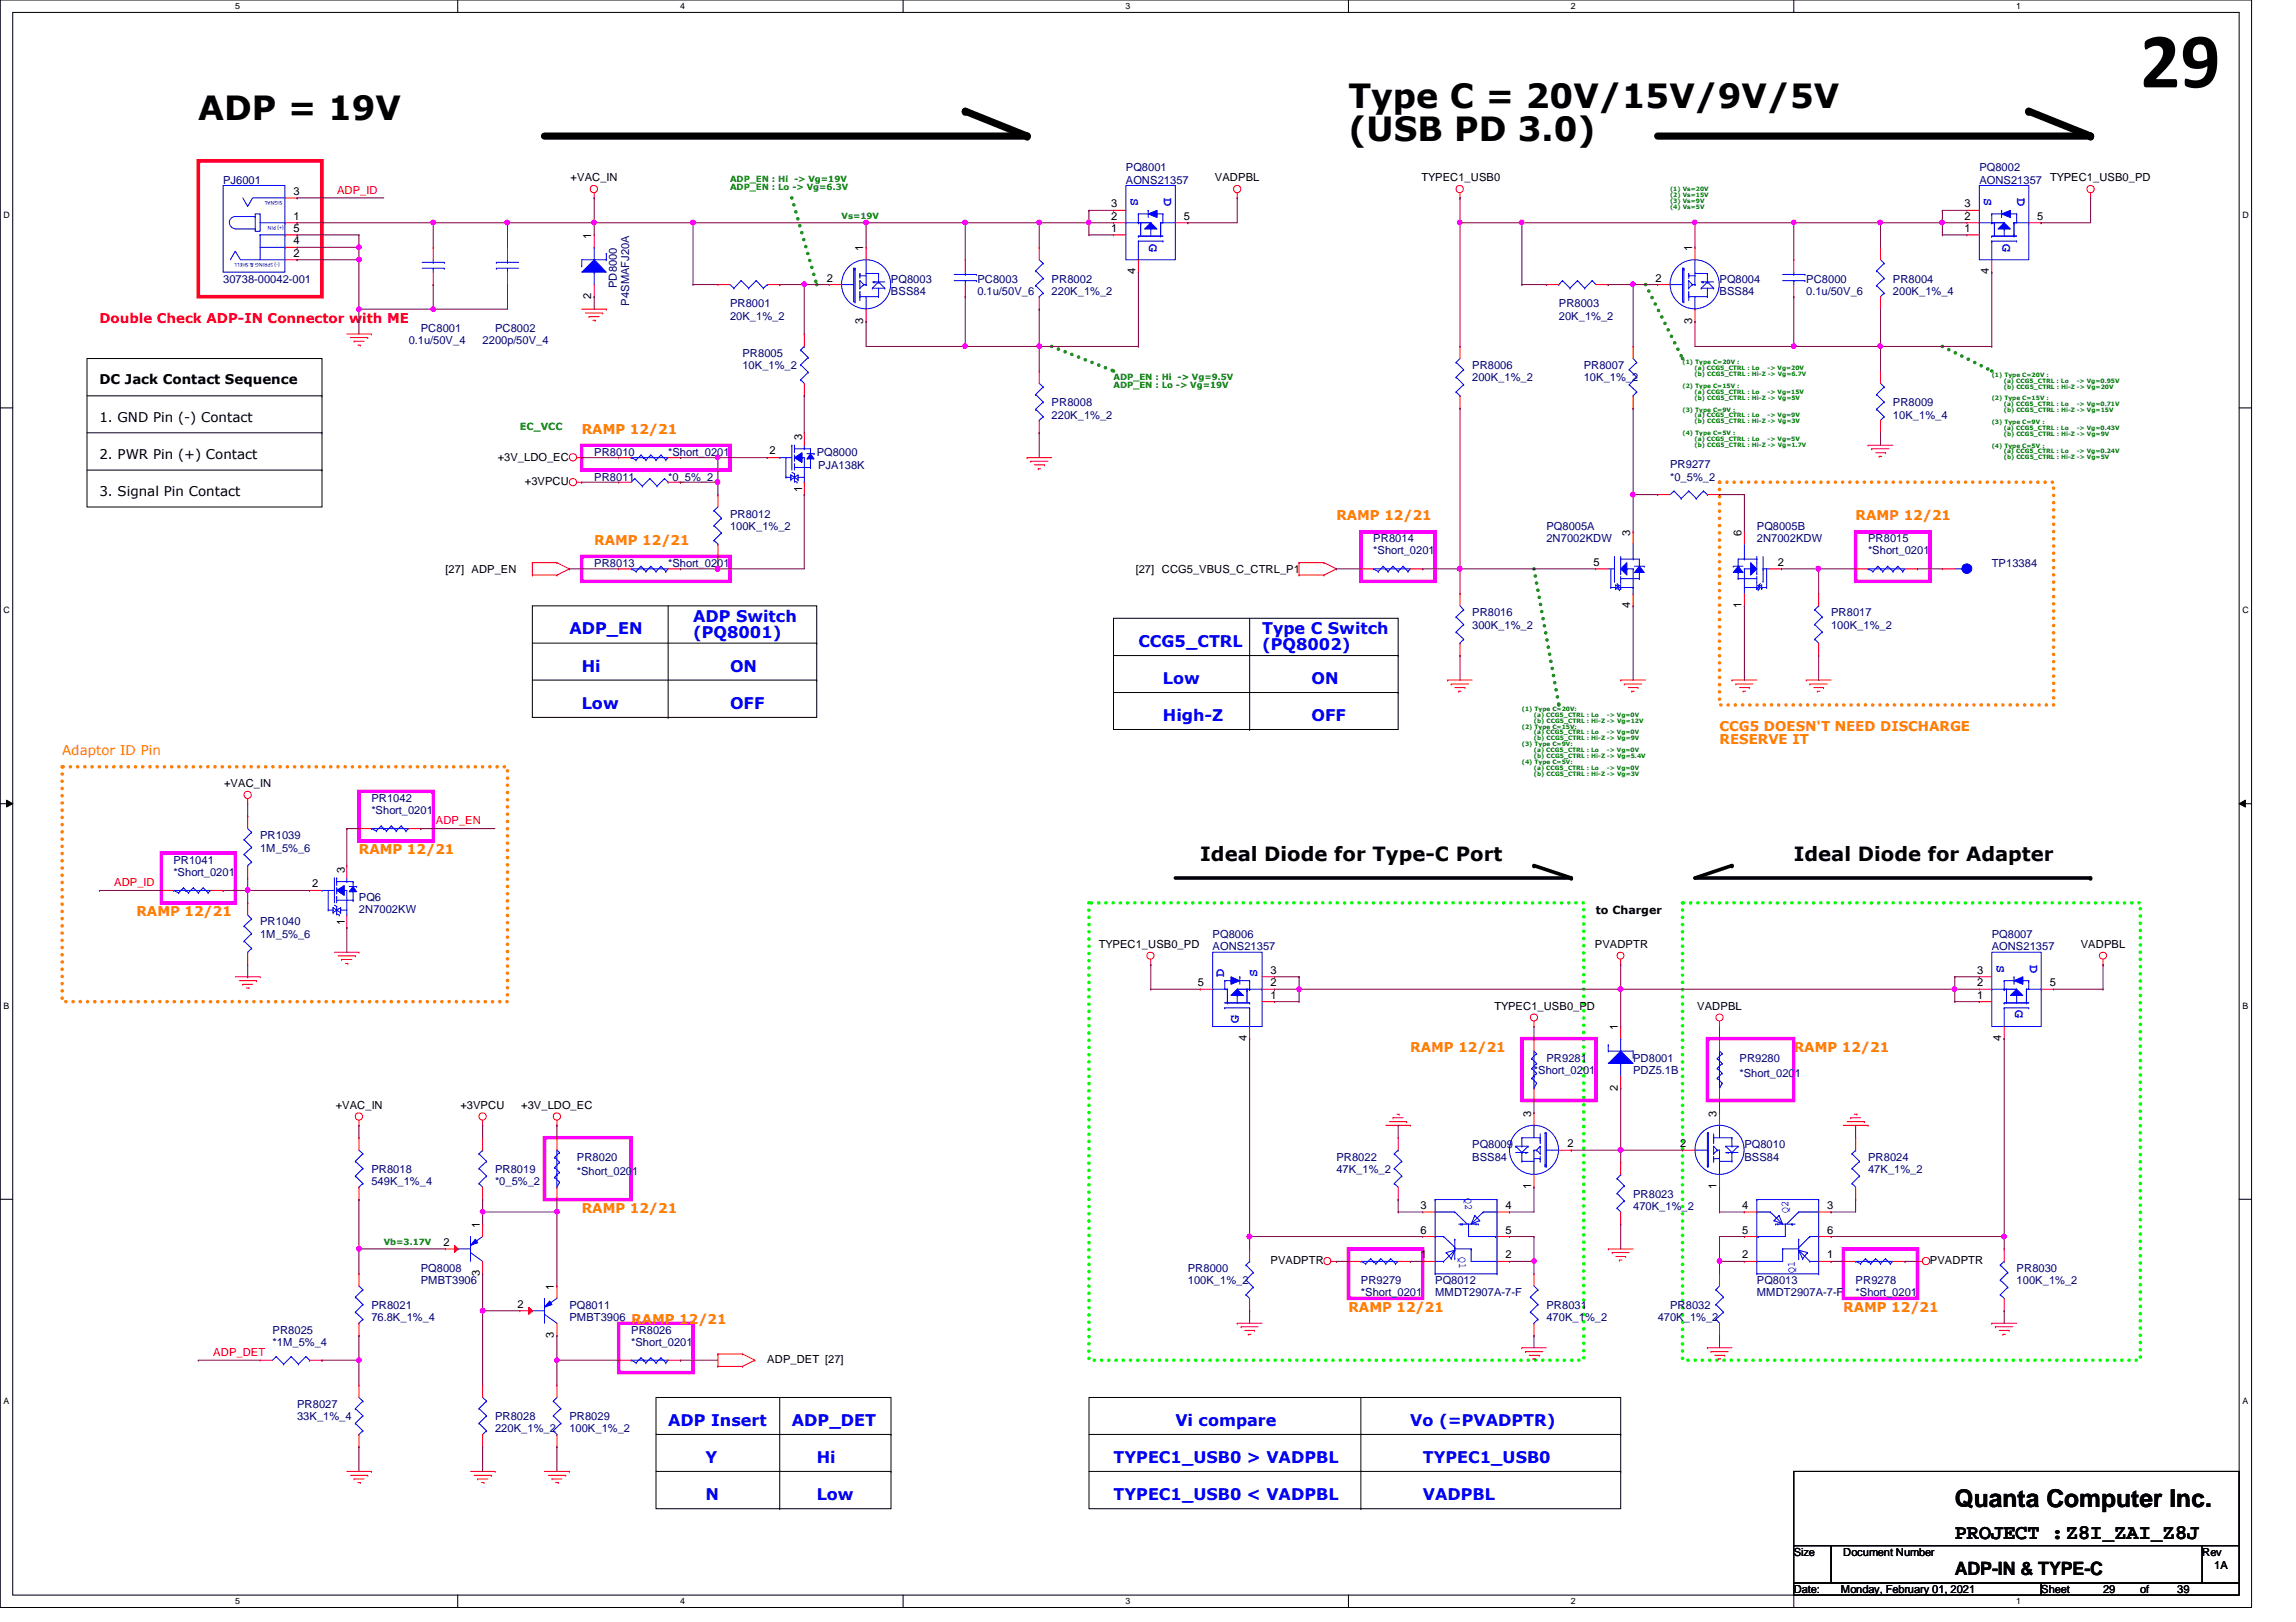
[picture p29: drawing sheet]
<svg xmlns="http://www.w3.org/2000/svg" width="297mm" height="210mm" viewBox="0 0 297 210" stroke-linecap="round" stroke-linejoin="round" font-family="sans-serif">
<defs><g id="words">
<text font-size="10.2" x="276.9" y="11.3">29</text>
<g font-size="4.3">
<text x="25.7" y="15.6">ADP = 19V</text>
<text x="174.5" y="14">Type C = 20V/15V/9V/5V</text>
<text x="174.5" y="18.3">(USB PD 3.0)</text>
</g>
<text font-size="3.2" x="252.9" y="195">Quanta Computer Inc.</text>
<text font-size="2.7" x="252.9" y="199.1">PROJECT :Z8I_ZAI_Z8J</text>
<g font-size="2.5">
<text x="155.3" y="111.4">Ideal Diode for Type-C Port</text>
<text x="232.1" y="111.4">Ideal Diode for Adapter</text>
</g>
<text font-size="2.4" x="252.9" y="203.8">ADP-IN &amp; TYPE-C</text>
<g font-size="2.1" fill="#00f">
<text x="73.7" y="82.1">ADP_EN</text>
<text x="89.7" y="80.5">ADP Switch</text>
<text x="89.7" y="82.5">(PQ8001)</text>
<text x="147.3" y="83.7">CCG5_CTRL</text>
<text x="163.3" y="82.1">Type C Switch</text>
<text x="75.3" y="86.9">Hi</text>
<text x="94.4" y="86.9">ON</text>
<text x="150.4" y="88.5">Low</text>
<text x="163.3" y="84.2">(PQ8002)</text>
<text x="169.7" y="88.5">ON</text>
<text x="75.3" y="91.7">Low</text>
<text x="94.4" y="91.7">OFF</text>
<text x="150.4" y="93.3">High-Z</text>
<text x="169.7" y="93.3">OFF</text>
<text x="86.4" y="184.5">ADP Insert</text>
<text x="102.4" y="184.5">ADP_DET</text>
<text x="152.1" y="184.5">Vi compare</text>
<text x="182.5" y="184.5">Vo (=PVADPTR)</text>
<text x="91.3" y="189.3">Y</text>
<text x="105.7" y="189.3">Hi</text>
<text x="144.1" y="189.3">TYPEC1_USB0 &gt; VADPBL</text>
<text x="184.1" y="189.3">TYPEC1_USB0</text>
<text x="91.3" y="194.1">N</text>
<text x="105.7" y="194.1">Low</text>
<text x="144.1" y="194.1">TYPEC1_USB0 &lt; VADPBL</text>
<text x="184.1" y="194.1">VADPBL</text>
</g>
<g font-size="1.7" fill="#00f">
<text x="146.3" y="25.6" transform="rotate(90 146.3 25.6)">S</text>
<text x="150.6" y="25.6" transform="rotate(90 150.6 25.6)">D</text>
<text x="256.7" y="25.6" transform="rotate(90 256.7 25.6)">S</text>
<text x="261" y="25.6" transform="rotate(90 261 25.6)">D</text>
<text x="148.7" y="31.5" transform="rotate(90 148.7 31.5)">G</text>
<text x="259.1" y="31.5" transform="rotate(90 259.1 31.5)">G</text>
<text x="258.3" y="124.8" transform="rotate(90 258.3 124.8)">S</text>
<text x="262.6" y="124.8" transform="rotate(90 262.6 124.8)">D</text>
<text x="158.4" y="126.4" transform="rotate(-90 158.4 126.4)">D</text>
<text x="162.7" y="126.4" transform="rotate(-90 162.7 126.4)">S</text>
<text x="260.7" y="130.7" transform="rotate(90 260.7 130.7)">G</text>
<text x="160.3" y="132.3" transform="rotate(-90 160.3 132.3)">G</text>
</g>
<text font-size="1.7" fill="#f00" x="12.9" y="41.7">Double Check ADP-IN Connector with ME</text>
<g font-size="1.7">
<text x="12.9" y="49.7">DC Jack Contact Sequence</text>
<text x="12.9" y="54.6">1. GND Pin (-) Contact</text>
<text x="12.9" y="59.4">2. PWR Pin (+) Contact</text>
<text x="12.9" y="64.1">3. Signal Pin Contact</text>
</g>
<g font-size="1.7" fill="#ff8000">
<text x="75.3" y="56.1">RAMP 12/21</text>
<text x="76.9" y="70.6">RAMP 12/21</text>
<text x="172.9" y="67.4">RAMP 12/21</text>
<text x="240.1" y="67.4">RAMP 12/21</text>
<text x="222.5" y="94.6">CCG5 DOESN'T NEED DISCHARGE</text>
<text x="8" y="97.7">Adaptor ID Pin</text>
<text x="222.5" y="96.3">RESERVE IT</text>
<text x="46.4" y="110.6">RAMP 12/21</text>
<text x="17.6" y="118.6">RAMP 12/21</text>
<text x="182.5" y="136.1">RAMP 12/21</text>
<text x="232.1" y="136.1">RAMP 12/21</text>
<text x="75.3" y="157">RAMP 12/21</text>
<text x="81.7" y="171.4">RAMP 12/21</text>
<text x="174.5" y="169.8">RAMP 12/21</text>
<text x="238.5" y="169.8">RAMP 12/21</text>
</g>
<g font-size="1.4" fill="#000080">
<text x="28.9" y="23.7">PJ6001</text>
<text x="145.7" y="22.2">PQ8001</text>
<text x="145.7" y="23.7">AONS21357</text>
<text x="256.1" y="22.2">PQ8002</text>
<text x="256.1" y="23.7">AONS21357</text>
<text x="28.9" y="36.6">30738-00042-001</text>
<text x="79.8" y="37.3" transform="rotate(-90 79.8 37.3)">PD8000</text>
<text x="81.4" y="39.5" transform="rotate(-90 81.4 39.5)">P4SMAFJ20A</text>
<text x="94.4" y="39.8">PR8001</text>
<text x="94.4" y="41.4">20K_1%_2</text>
<text x="115.3" y="36.6">PQ8003</text>
<text x="115.3" y="38.2">BSS84</text>
<text x="126.4" y="36.6">PC8003</text>
<text x="126.4" y="38.2">0.1u/50V_6</text>
<text x="136.1" y="36.6">PR8002</text>
<text x="136.1" y="38.2">220K_1%_2</text>
<text x="201.7" y="39.8">PR8003</text>
<text x="201.7" y="41.4">20K_1%_2</text>
<text x="222.5" y="36.6">PQ8004</text>
<text x="222.5" y="38.2">BSS84</text>
<text x="233.7" y="36.6">PC8000</text>
<text x="233.7" y="38.2">0.1u/50V_6</text>
<text x="244.9" y="36.6">PR8004</text>
<text x="244.9" y="38.2">200K_1%_4</text>
<text x="52.9" y="44.6">0.1u/50V_4</text>
<text x="54.4" y="43">PC8001</text>
<text x="62.4" y="44.6">2200p/50V_4</text>
<text x="64" y="43">PC8002</text>
<text x="96.1" y="46.2">PR8005</text>
<text x="96.1" y="47.8">10K_1%_2</text>
<text x="190.5" y="47.8">PR8006</text>
<text x="204.9" y="47.8">PR8007</text>
<text x="136.1" y="52.6">PR8008</text>
<text x="190.5" y="49.4">200K_1%_2</text>
<text x="204.9" y="49.4">10K_1%_2</text>
<text x="244.9" y="52.6">PR8009</text>
<text x="76.9" y="59">PR8010</text>
<text x="86.4" y="59">*Short_0201</text>
<text x="105.7" y="59">PQ8000</text>
<text x="136.1" y="54.2">220K_1%_2</text>
<text x="244.9" y="54.2">10K_1%_4</text>
<text x="76.9" y="62.2">PR8011</text>
<text x="86.4" y="62.2">*0_5%_2</text>
<text x="105.8" y="60.7">PJA138K</text>
<text x="216.1" y="60.6">PR9277</text>
<text x="216.1" y="62.2">*0_5%_2</text>
<text x="94.4" y="67">PR8012</text>
<text x="94.4" y="68.6">100K_1%_2</text>
<text x="177.7" y="70.2">PR8014</text>
<text x="177.7" y="71.8">*Short_0201</text>
<text x="200.1" y="68.6">PQ8005A</text>
<text x="200.1" y="70.2">2N7002KDW</text>
<text x="227.3" y="68.6">PQ8005B</text>
<text x="227.3" y="70.2">2N7002KDW</text>
<text x="241.7" y="70.2">PR8015</text>
<text x="241.7" y="71.8">*Short_0201</text>
<text x="76.9" y="73.4">PR8013</text>
<text x="86.4" y="73.4">*Short_0201</text>
<text x="257.7" y="73.4">TP13384</text>
<text x="190.5" y="79.8">PR8016</text>
<text x="190.5" y="81.4">300K_1%_2</text>
<text x="236.9" y="79.8">PR8017</text>
<text x="236.9" y="81.4">100K_1%_2</text>
<text x="48" y="103.8">PR1042</text>
<text x="48" y="105.4">*Short_0201</text>
<text x="22.4" y="111.8">PR1041</text>
<text x="22.4" y="113.4">*Short_0201</text>
<text x="33.7" y="108.6">PR1039</text>
<text x="33.7" y="110.2">1M_5%_6</text>
<text x="33.7" y="119.8">PR1040</text>
<text x="46.4" y="116.6">PQ6</text>
<text x="46.4" y="118.2">2N7002KW</text>
<text x="33.7" y="121.4">1M_5%_6</text>
<text x="156.9" y="121.4">PQ8006</text>
<text x="156.9" y="123">AONS21357</text>
<text x="257.7" y="121.4">PQ8007</text>
<text x="257.7" y="123">AONS21357</text>
<text x="200.1" y="137.4">PR9281</text>
<text x="211.3" y="137.4">PD8001</text>
<text x="225" y="137.4">PR9280</text>
<text x="198.5" y="139">*Short_0201</text>
<text x="211.3" y="139">PDZ5.1B</text>
<text x="225" y="139.3">*Short_0201</text>
<text x="190.5" y="148.6">PQ8009</text>
<text x="225.7" y="148.6">PQ8010</text>
<text x="48" y="151.8">PR8018</text>
<text x="48" y="153.4">549K_1%_4</text>
<text x="64" y="151.8">PR8019</text>
<text x="64" y="153.4">*0_5%_2</text>
<text x="74.6" y="150.2">PR8020</text>
<text x="74.6" y="152.1">*Short_0201</text>
<text x="172.9" y="150.2">PR8022</text>
<text x="172.9" y="151.8">47K_1%_2</text>
<text x="190.5" y="150.2">BSS84</text>
<text x="211.3" y="155">PR8023</text>
<text x="225.7" y="150.2">BSS84</text>
<text x="241.7" y="150.2">PR8024</text>
<text x="241.7" y="151.8">47K_1%_2</text>
<text x="211.3" y="156.6">470K_1%_2</text>
<text x="54.4" y="164.6">PQ8008</text>
<text x="54.4" y="166.2">PMBT3906</text>
<text x="153.7" y="164.6">PR8000</text>
<text x="153.7" y="166.2">100K_1%_2</text>
<text x="176.1" y="166.2">PR9279</text>
<text x="176.1" y="167.8">*Short_0201</text>
<text x="185.7" y="166.2">PQ8012</text>
<text x="185.7" y="167.8">MMDT2907A-7-F</text>
<text x="227.3" y="166.2">PQ8013</text>
<text x="227.3" y="167.8">MMDT2907A-7-F</text>
<text x="240.1" y="166.2">PR9278</text>
<text x="240.1" y="167.8">*Short_0201</text>
<text x="260.9" y="164.6">PR8030</text>
<text x="260.9" y="166.2">100K_1%_2</text>
<text x="35.3" y="172.6">PR8025</text>
<text x="48" y="169.4">PR8021</text>
<text x="48" y="171">76.8K_1%_4</text>
<text x="73.7" y="169.4">PQ8011</text>
<text x="73.7" y="171">PMBT3906</text>
<text x="81.7" y="172.6">PR8026</text>
<text x="200.1" y="169.4">PR8031</text>
<text x="200.1" y="171">470K_1%_2</text>
<text x="214.5" y="171">470K_1%_2</text>
<text x="216.1" y="169.4">PR8032</text>
<text x="35.3" y="174.2">*1M_5%_4</text>
<text x="81.7" y="174.2">*Short_0201</text>
<text x="38.4" y="182.2">PR8027</text>
<text x="38.4" y="183.8">33K_1%_4</text>
<text x="64" y="183.8">PR8028</text>
<text x="64" y="185.4">220K_1%_2</text>
<text x="73.7" y="183.8">PR8029</text>
<text x="73.7" y="185.4">100K_1%_2</text>
</g>
<g font-size="1.4">
<text x="73.8" y="23.5">+VAC_IN</text>
<text x="157.2" y="23.5">VADPBL</text>
<text x="183.9" y="23.5">TYPEC1_USB0</text>
<text x="265.2" y="23.5">TYPEC1_USB0_PD</text>
<text x="38" y="28.4">1</text>
<text x="38" y="25.2">3</text>
<text x="143.8" y="28.4">2</text>
<text x="143.8" y="26.8">3</text>
<text x="153.2" y="28.4">5</text>
<text x="254.2" y="28.4">2</text>
<text x="254.2" y="26.8">3</text>
<text x="263.6" y="28.4">5</text>
<text x="38" y="33.2">2</text>
<text x="38" y="31.6">4</text>
<text x="38" y="30">5</text>
<text x="76.5" y="30.9" transform="rotate(-90 76.5 30.9)">1</text>
<text x="111.7" y="32.5" transform="rotate(-90 111.7 32.5)">1</text>
<text x="143.8" y="30">1</text>
<text x="146.9" y="35.5" transform="rotate(-90 146.9 35.5)">4</text>
<text x="218.9" y="32.5" transform="rotate(-90 218.9 32.5)">1</text>
<text x="254.2" y="30">1</text>
<text x="257.3" y="35.5" transform="rotate(-90 257.3 35.5)">4</text>
<text x="76.5" y="38.7" transform="rotate(-90 76.5 38.7)">2</text>
<text x="107" y="36.4">2</text>
<text x="111.7" y="41.9" transform="rotate(-90 111.7 41.9)">3</text>
<text x="214.2" y="36.4">2</text>
<text x="218.9" y="41.9" transform="rotate(-90 218.9 41.9)">3</text>
<text x="64.4" y="59.6">+3V_LDO_EC</text>
<text x="99.6" y="58.8">2</text>
<text x="103.8" y="57" transform="rotate(-90 103.8 57)">3</text>
<text x="67.9" y="62.8">+3VPCU</text>
<text x="103.8" y="63.7" transform="rotate(-90 103.8 63.7)">1</text>
<text x="210.9" y="69.3" transform="rotate(-90 210.9 69.3)">3</text>
<text x="225.3" y="69.3" transform="rotate(-90 225.3 69.3)">6</text>
<text x="57.7" y="74.2">[27] ADP_EN</text>
<text x="146.9" y="74.2">[27] CCG5_VBUS_C_CTRL_P1</text>
<text x="206.2" y="73.2">5</text>
<text x="230" y="73.2">2</text>
<text x="210.9" y="78.7" transform="rotate(-90 210.9 78.7)">4</text>
<text x="225.3" y="78.7" transform="rotate(-90 225.3 78.7)">1</text>
<text x="29" y="101.9">+VAC_IN</text>
<text x="44.6" y="113" transform="rotate(-90 44.6 113)">3</text>
<text x="40.4" y="114.8">2</text>
<text x="44.6" y="119.7" transform="rotate(-90 44.6 119.7)">1</text>
<text x="206.5" y="118.3">to Charger</text>
<text x="142.2" y="122.6">TYPEC1_USB0_PD</text>
<text x="206.3" y="122.6">PVADPTR</text>
<text x="269.2" y="122.6">VADPBL</text>
<text x="155" y="127.6">5</text>
<text x="164.4" y="127.6">2</text>
<text x="164.4" y="129.2">1</text>
<text x="164.4" y="126">3</text>
<text x="193.3" y="130.6">TYPEC1_USB0_PD</text>
<text x="219.6" y="130.6">VADPBL</text>
<text x="255.8" y="127.6">2</text>
<text x="255.8" y="129.2">1</text>
<text x="255.8" y="126">3</text>
<text x="265.2" y="127.6">5</text>
<text x="161.3" y="134.7" transform="rotate(-90 161.3 134.7)">4</text>
<text x="209.3" y="133.3" transform="rotate(-90 209.3 133.3)">1</text>
<text x="258.9" y="134.7" transform="rotate(-90 258.9 134.7)">4</text>
<text x="43.4" y="143.5">+VAC_IN</text>
<text x="59.6" y="143.5">+3VPCU</text>
<text x="67.4" y="143.5">+3V_LDO_EC</text>
<text x="209.3" y="141.1" transform="rotate(-90 209.3 141.1)">2</text>
<text x="198.1" y="144.5" transform="rotate(-90 198.1 144.5)">3</text>
<text x="202.8" y="148.5">2</text>
<text x="217.4" y="148.5">2</text>
<text x="222.1" y="144.5" transform="rotate(-90 222.1 144.5)">3</text>
<text x="198.1" y="153.9" transform="rotate(-90 198.1 153.9)">1</text>
<text x="222.1" y="153.9" transform="rotate(-90 222.1 153.9)">1</text>
<text x="57.4" y="161.2">2</text>
<text x="62.1" y="158.9" transform="rotate(-90 62.1 158.9)">1</text>
<text x="183.8" y="156.5">3</text>
<text x="183.8" y="159.6">6</text>
<text x="194.8" y="159.6">5</text>
<text x="194.8" y="156.5">4</text>
<text x="225.4" y="159.6">5</text>
<text x="225.4" y="156.5">4</text>
<text x="236.4" y="156.5">3</text>
<text x="236.4" y="159.6">6</text>
<text x="62.1" y="165.1" transform="rotate(-90 62.1 165.1)">3</text>
<text x="71.7" y="166.9" transform="rotate(-90 71.7 166.9)">1</text>
<text x="164.4" y="163.6">PVADPTR</text>
<text x="183.8" y="162.9">1</text>
<text x="194.8" y="162.9">2</text>
<text x="225.4" y="162.9">2</text>
<text x="236.4" y="162.9">1</text>
<text x="249.7" y="163.6">PVADPTR</text>
<text x="67" y="169.2">2</text>
<text x="71.7" y="173.1" transform="rotate(-90 71.7 173.1)">3</text>
<text x="99.3" y="176.4">ADP_DET [27]</text>
<text x="232.1" y="201.4">Size</text>
<text x="238.5" y="201.4">Document Number</text>
<text x="284.9" y="201.4">Rev</text>
<text x="286.5" y="203">1A</text>
<text x="232.1" y="206.2">Date:</text>
<text x="238.2" y="206.2">Monday, February 01, 2021</text>
<text x="264.1" y="206.2">Sheet</text>
<text x="272.1" y="206.2">29</text>
<text x="276.9" y="206.2">of</text>
<text x="281.7" y="206.2">39</text>
</g>
<g font-size="1.4" fill="#f00">
<text x="43.6" y="25.1">ADP_ID</text>
<text x="56.4" y="106.7">ADP_EN</text>
<text x="14.8" y="114.7">ADP_ID</text>
<text x="27.6" y="175.5">ADP_DET</text>
</g>
<g font-size="1.4" fill="#00f">
<text x="189.6" y="155.1" transform="rotate(90 189.6 155.1)">Q2</text>
<text x="231.4" y="157" transform="rotate(-90 231.4 157)">Q2</text>
<text x="188.8" y="162.7" transform="rotate(90 188.8 162.7)">Q1</text>
<text x="232.2" y="164.7" transform="rotate(-90 232.2 164.7)">Q1</text>
</g>
<text font-size="1.3" fill="#008000" x="67.3" y="55.7">EC_VCC</text>
<g font-size="1.1">
<text x="30.4" y="1.1">5</text>
<text x="88" y="1.1">4</text>
<text x="145.6" y="1.1">3</text>
<text x="203.2" y="1.1">2</text>
<text x="260.9" y="1.1">1</text>
<text x=".5" y="28.2">D</text>
<text x="290.1" y="28.2">D</text>
<text x=".5" y="79.3">C</text>
<text x="290.1" y="79.3">C</text>
<text x=".5" y="130.6">B</text>
<text x="290.1" y="130.6">B</text>
<text x=".5" y="181.7">A</text>
<text x="290.1" y="181.7">A</text>
<text x="30.4" y="207.6">5</text>
<text x="88" y="207.6">4</text>
<text x="145.6" y="207.6">3</text>
<text x="203.2" y="207.6">2</text>
<text x="260.9" y="207.6">1</text>
</g>
<g font-size="1.1" fill="#008000">
<text x="94.4" y="23.5">ADP_EN : Hi -&gt; Vg=19V</text>
<text x="94.4" y="24.6">ADP_EN : Lo -&gt; Vg=6.3V</text>
<text x="108.9" y="28.4">Vs=19V</text>
<text x="144.1" y="49.1">ADP_EN : Hi -&gt; Vg=9.5V</text>
<text x="144.1" y="50.2">ADP_EN : Lo -&gt; Vg=19V</text>
<text x="49.7" y="161.2">Vb=3.17V</text>
</g>
<g font-size=".8" fill="#00f">
<text x="36.5" y="26" transform="rotate(180 36.5 26)">SIGNAL</text>
<text x="36.7" y="29.2" transform="rotate(180 36.7 29.2)">(+) PIN</text>
<text x="36.2" y="34" transform="rotate(180 36.2 34)">(-) SPRING &amp; SHELL</text>
</g>
<g font-size=".8" fill="#008000">
<text x="216.1" y="24.8">(1) Vs=20V</text>
<text x="216.1" y="25.5">(2) Vs=15V</text>
<text x="216.1" y="26.3">(3) Vs=9V</text>
<text x="216.1" y="27.1">(4) Vs=5V</text>
<text x="217.7" y="47.2">(1) Type C=20V :</text>
<text x="219.2" y="47.9">(a) CCG5_CTRL : Lo</text>
<text x="228.7" y="47.9">-&gt; Vg=20V</text>
<text x="217.7" y="50.2">(2) Type C=15V :</text>
<text x="217.7" y="53.3">(3) Type C=9V :</text>
<text x="219.2" y="48.7">(b) CCG5_CTRL : Hi-Z -&gt; Vg=6.7V</text>
<text x="219.2" y="51">(a) CCG5_CTRL : Lo</text>
<text x="219.2" y="51.7">(b) CCG5_CTRL : Hi-Z -&gt; Vg=5V</text>
<text x="228.7" y="51">-&gt; Vg=15V</text>
<text x="257.7" y="48.8">(1) Type C=20V :</text>
<text x="257.7" y="51.8">(2) Type C=15V :</text>
<text x="259.2" y="49.5">(a) CCG5_CTRL : Lo</text>
<text x="259.2" y="50.3">(b) CCG5_CTRL : Hi-Z -&gt; Vg=20V</text>
<text x="259.2" y="52.6">(a) CCG5_CTRL : Lo</text>
<text x="259.2" y="53.3">(b) CCG5_CTRL : Hi-Z -&gt; Vg=15V</text>
<text x="268.7" y="49.5">-&gt; Vg=0.95V</text>
<text x="268.7" y="52.6">-&gt; Vg=0.71V</text>
<text x="217.7" y="56.3">(4) Type C=5V :</text>
<text x="219.2" y="54">(a) CCG5_CTRL : Lo</text>
<text x="219.2" y="54.8">(b) CCG5_CTRL : Hi-Z -&gt; Vg=3V</text>
<text x="219.2" y="57.1">(a) CCG5_CTRL : Lo</text>
<text x="219.2" y="57.8">(b) CCG5_CTRL : Hi-Z -&gt; Vg=1.7V</text>
<text x="228.7" y="54">-&gt; Vg=9V</text>
<text x="228.7" y="57.1">-&gt; Vg=5V</text>
<text x="257.7" y="54.9">(3) Type C=9V :</text>
<text x="257.7" y="57.9">(4) Type C=5V :</text>
<text x="259.2" y="55.6">(a) CCG5_CTRL : Lo</text>
<text x="259.2" y="56.4">(b) CCG5_CTRL : Hi-Z -&gt; Vg=9V</text>
<text x="259.2" y="58.7">(a) CCG5_CTRL : Lo</text>
<text x="259.2" y="59.4">(b) CCG5_CTRL : Hi-Z -&gt; Vg=5V</text>
<text x="268.7" y="55.6">-&gt; Vg=0.43V</text>
<text x="268.7" y="58.7">-&gt; Vg=0.24V</text>
<text x="196.9" y="92">(1) Type C=20V:</text>
<text x="196.9" y="94.3">(2) Type C=15V:</text>
<text x="198.5" y="92.8">(a) CCG5_CTRL : Lo</text>
<text x="198.5" y="93.5">(b) CCG5_CTRL : Hi-Z -&gt; Vg=12V</text>
<text x="198.5" y="95">(a) CCG5_CTRL : Lo</text>
<text x="198.5" y="95.8">(b) CCG5_CTRL : Hi-Z -&gt; Vg=9V</text>
<text x="207.9" y="92.8">-&gt; Vg=0V</text>
<text x="207.9" y="95">-&gt; Vg=0V</text>
<text x="196.9" y="96.6">(3) Type C=9V:</text>
<text x="196.9" y="98.8">(4) Type C=5V:</text>
<text x="198.5" y="97.3">(a) CCG5_CTRL : Lo</text>
<text x="198.5" y="98.1">(b) CCG5_CTRL : Hi-Z -&gt; Vg=5.4V</text>
<text x="198.5" y="99.6">(a) CCG5_CTRL : Lo</text>
<text x="198.5" y="100.4">(b) CCG5_CTRL : Hi-Z -&gt; Vg=3V</text>
<text x="207.9" y="97.3">-&gt; Vg=0V</text>
<text x="207.9" y="99.6">-&gt; Vg=0V</text>
</g>
</g></defs>
<path d="M0 0h291.3v208h-291.3zM1.6 1.6h288.1v204.8h-288.1z" fill="none" stroke="#000" stroke-width=".13"/>
<g fill="#fff">
<path d="M30.4 .2h.6v1.2h-.6z"/>
<path d="M30.4 206.6h.6v1.2h-.6z"/>
</g>
<path d="M59.2 0v1.6M59.2 206.4v1.6" fill="none" stroke="#000" stroke-width=".13"/>
<g fill="#fff">
<path d="M88 .2h.6v1.2h-.6z"/>
<path d="M88 206.6h.6v1.2h-.6z"/>
</g>
<path d="M116.8 0v1.6M116.8 206.4v1.6" fill="none" stroke="#000" stroke-width=".13"/>
<g fill="#fff">
<path d="M145.6 .2h.6v1.2h-.6z"/>
<path d="M145.6 206.6h.6v1.2h-.6z"/>
</g>
<path d="M174.5 0v1.6M174.5 206.4v1.6" fill="none" stroke="#000" stroke-width=".13"/>
<g fill="#fff">
<path d="M203.2 .2h.6v1.2h-.6z"/>
<path d="M203.2 206.6h.6v1.2h-.6z"/>
</g>
<path d="M232.1 0v1.6M232.1 206.4v1.6" fill="none" stroke="#000" stroke-width=".13"/>
<g fill="#fff">
<path d="M260.9 .2h.5v1.2h-.5z"/>
<path d="M260.9 206.6h.5v1.2h-.5z"/>
<path d="M.5 27.2h.7v1.2h-.7z"/>
<path d="M290.1 27.2h.8v1.2h-.8z"/>
<path d="M.5 78.4h.7v1.1h-.7z"/>
<path d="M290.1 78.4h.8v1.1h-.8z"/>
</g>
<path d="M0 52.8h1.6M289.7 52.8h1.6" fill="none" stroke="#000" stroke-width=".13"/>
<g fill="#fff">
<path d="M.5 129.6h.7v1.2h-.7z"/>
<path d="M290.1 129.6h.7v1.2h-.7z"/>
</g>
<path d="M0 104h1.6M.8 103.5l.8 .5-.8 .4zM289.7 104l.8-.5v.9zM289.7 104h1.6" fill="none" stroke="#000" stroke-width=".13"/>
<path d="M.8 103.5l.8 .5-.8 .4zM289.7 104l.8-.5v.9z" fill="#000"/>
<g fill="#fff">
<path d="M.5 180.8h.7v1.1h-.7z"/>
<path d="M290.1 180.8h.7v1.1h-.7z"/>
</g>
<g fill="none" stroke="#000" stroke-width=".13">
<path d="M11.3 46.4h30.4v19.2h-30.4zM11.3 51.2h30.4M11.3 56h30.4M41.7 51.2h.1M41.7 56h.1M11.3 60.8h30.4M41.7 60.8h.1M68.9 78.4h36.8v14.4h-36.8zM86.4 78.4v14.4M68.9 83.2h36.8M68.9 88h36.8M86.4 92.8h.1"/>
<path d="M105.7 83.2h.1M105.7 88h.1M144.1 80h36.8v14.4h-36.8zM144.1 84.8h36.8M144.1 89.6h36.8M161.7 94.4h.1M161.7 80v14.4M180.9 84.8h.1M180.9 89.6h.1M0 155.2h1.6M289.7 155.2h1.6M84.9 180.8h30.4v14.4h-30.4z"/>
<path d="M84.9 185.6h30.4M84.9 190.4h30.4M100.9 195.2h.1M100.9 180.8v14.4M115.3 185.6h.1M115.3 190.4h.1"/>
</g>
<path d="M25.7 20.8h16v17.6h-16z" fill="none" stroke="#f00" stroke-width=".47"/>
<path d="M102.4 25.6l3.3 11.2" fill="none" stroke="#008000" stroke-width=".47" stroke-dasharray="0 .9"/>
<circle cx="105.7" cy="36.8" r=".23" fill="#008000" stroke-dasharray="0 .9"/>
<path d="M136.1 44.8l8 3.2" fill="none" stroke="#008000" stroke-width=".47" stroke-dasharray="0 .9"/>
<circle cx="144.1" cy="48" r=".23" fill="#008000" stroke-dasharray="0 .9"/>
<path d="M198.5 73.6l3.2 17.6" fill="none" stroke="#008000" stroke-width=".47" stroke-dasharray="0 .9"/>
<circle cx="201.7" cy="91.2" r=".23" fill="#008000" stroke-dasharray="0 .9"/>
<path d="M212.9 36.8l4.8 9.6" fill="none" stroke="#008000" stroke-width=".47" stroke-dasharray="0 .9"/>
<circle cx="217.7" cy="46.4" r=".23" fill="#008000" stroke-dasharray="0 .9"/>
<path d="M251.3 44.8l6.4 3.2" fill="none" stroke="#008000" stroke-width=".47" stroke-dasharray="0 .9"/>
<circle cx="257.7" cy="48" r=".23" fill="#008000" stroke-dasharray="0 .9"/>
<path d="M124.9 14.4l8 3.2h-62.5M262.5 14.4l8 3.2h-56" fill="none" stroke="#000" stroke-width=".93"/>
<g fill="#000">
<circle cx="124.9" cy="14.4" r=".47"/>
<circle cx="132.9" cy="17.6" r=".47"/>
<circle cx="262.5" cy="14.4" r=".47"/>
<circle cx="270.5" cy="17.6" r=".47"/>
<circle cx="198.5" cy="112" r=".23"/>
<circle cx="203.3" cy="113.6" r=".23"/>
<circle cx="224.1" cy="112" r=".23"/>
<circle cx="270.5" cy="113.6" r=".23"/>
</g>
<path d="M140.9 116.8h64v59.2h-64zM217.7 116.8h59.2v59.2h-59.2z" fill="none" stroke="#0f0" stroke-width=".47" stroke-dasharray="0 .9"/>
<path d="M198.5 112l4.8 1.6h-51.2M224.1 112l-4.8 1.6h51.2" fill="none" stroke="#000" stroke-width=".47"/>
<g fill="none" stroke="#000" stroke-width=".13">
<path d="M140.9 180.8h68.8v14.4h-68.8zM140.9 185.6h68.8M140.9 190.4h68.8M176.1 195.2h.1M176.1 180.8v14.4M209.7 185.6h.1M209.7 190.4h.1M232.1 190.4h57.6v9.6h-57.6zM232.1 200h4.8v4.9h-4.8zM232.1 204.9h32v1.5h-32zM236.9 200h48v4.9h-48zM264.1 204.9h25.6v1.5h-25.6z"/>
<path d="M284.9 200h4.8v4.9h-4.8z"/>
</g>
<path d="M222.5 62.4h43.2v28.8h-43.2zM8 99.2h57.7v30.4h-57.7z" fill="none" stroke="#ff8000" stroke-width=".47" stroke-dasharray="0 .9"/>
<path d="M75.3 57.6h19.1v3.2h-19.1zM75.3 72h19.1v3.2h-19.1zM176.1 68.8h9.6v6.4h-9.6zM240.1 68.8h9.6v6.4h-9.6zM20.9 110.4h9.5v6.4h-9.5zM46.4 102.4h9.6v6.4h-9.6zM196.9 134.4h9.6v8h-9.6zM220.9 134.4h11.2v8h-11.2zM70.4 147.2h11.3v8h-11.3zM80 171.2h9.7v6.4h-9.7zM174.5 161.6h9.6v6.4h-9.6zM238.5 161.6h9.6v6.4h-9.6z" fill="none" stroke="#f0f" stroke-width=".47"/>
<g fill="none" stroke="#f00" stroke-width=".13">
<path d="M76.9 25.6h.1M76.9 25v.6M160.1 25.6h.1M160.1 25v.6M188.9 25.6h.1M188.9 25v.6M270.5 25.6h.1M270.5 25v.6M44.9 43.2h3.1M45.3 43.7h2.3M45.8 44.2h.1M45.8 44.2h1.3"/>
<path d="M46.3 44.7h.3M46.6 44.7h.1M47.6 43.7h.1M48 43.2h.1M74.6 59.2h.7M75.3 59.2h.1M75.3 40h3.1M75.7 40.5h2.3M76.2 41h.1M76.2 41h1.3M76.7 41.4h.3M77 41.4h.1"/>
<path d="M78 40.5h.1M78.4 40h.1M132.9 59.2h.1M132.9 59.2h3.2M133.3 59.7h.1M133.3 59.7h2.3M241.7 57.6h.1M241.7 57.6h3.2M242.1 58.1h.1M242.1 58.1h2.3M242.7 58.6h1.2M243.1 59.1h.1"/>
<path d="M243.1 59.1h.4M243.3 48h.1M243.3 56h.1M243.3 48v1.6M243.3 54.4v1.6M243.9 58.6h.1M68.9 74.4h.1M68.9 72.8h.1M68.9 72.8h3.1M68.9 74.4h3.1M68.9 72.8v1.6M72 72.8h.1"/>
<path d="M72 74.4h.1M72 72.8l1.7 .8M73.7 73.6h.1M73.7 73.6l-1.7 .8M74.6 62.4h.7M75.3 62.4h.1M92.9 64h.1M92.9 72h.1M92.9 64v1.6M92.9 70.4v1.6M133.8 60.2h1.3M134.3 60.7h.1"/>
<path d="M134.3 60.7h.3M135.1 60.2h.1M168.1 74.4h.1M168.1 72.8h.1M168.1 72.8h3.2M168.1 74.4h3.2M168.1 72.8v1.6M171.3 72.8h.1M171.3 74.4h.1M171.3 72.8l1.6 .8M172.9 73.6h.1M172.9 73.6l-1.6 .8"/>
<path d="M187.3 88h.1M187.3 88h3.2M187.7 88.5h.1M187.7 88.5h2.3M188.2 89h1.3M188.7 89.5h.1M188.7 89.5h.3M189.5 89h.1M209.7 88h.1M209.7 88h3.2M210.1 88.5h.1M210.1 88.5h2.3"/>
<path d="M210.6 89h1.3M211.1 89.5h.1M211.1 89.5h.4M211.9 89h.1M224.1 88h.1M224.1 88h3.2M224.6 88.5h.1M224.6 88.5h2.2M225 89h1.3M225.5 89.5h.1M225.5 89.5h.3M226.3 89h.1"/>
<path d="M233.7 88h.1M233.7 88h3.2M234.1 88.5h.1M234.1 88.5h2.3M234.7 89h1.2M235.1 89.5h.1M235.1 89.5h.4M235.9 89h.1M20.9 115.2h.1M20.9 115.2h1.5M27.3 115.2h1.6M28.9 115.2h.1"/>
<path d="M32 104h.1M32 103.4v.6M30.4 126.4h3.3M30.9 126.9h2.3M31.4 127.4h.1M31.4 127.4h1.3M31.9 127.8h.3M32.2 127.8h.1M33.2 126.9h.1M33.7 126.4h.1M43.3 123.2h3.1M43.7 123.7h2.3"/>
<path d="M44.2 124.2h.1M44.2 124.2h1.3M44.7 124.7h.3M45 124.7h.1M46 123.7h.1M46.4 123.2h.1M148.9 124.8h.1M148.9 124.2v.6M198.5 132.8h.1M198.5 132.2v.6M209.7 124.8h.1M209.7 124.2v.6"/>
<path d="M222.5 132.8h.1M222.5 132.2v.6M272.1 124.8h.1M272.1 124.2v.6M46.4 145.6h.1M46.4 145v.6M62.4 145.6h.1M62.4 145v.6M72 145.6h.1M72 145v.6M179.3 145.6h3.2M179.7 145.2h2.3"/>
<path d="M180.2 144.7h.1M180.2 144.7h1.3M180.7 144.2h.3M181 144.2h.1M182 145.2h.1M182.5 145.6h.1M238.5 145.6h3.2M239 145.2h2.2M239.4 144.7h.1M239.4 144.7h1.3M239.9 144.2h.3M240.2 144.2h.1"/>
<path d="M241.2 145.2h.1M241.7 145.6h.1M46.4 164.8h.1M46.4 172.8h.1M46.4 164.8v1.6M46.4 171.2v1.6M92.9 176.8h.1M92.9 175.2h.1M92.9 176.8h3.2M92.9 175.2v1.6M92.9 175.2h3.2M96.1 176.8h.1"/>
<path d="M96.1 175.2h.1M96.1 175.2l1.6 .8M97.7 176h.1M97.7 176l-1.6 .8M160.1 171.2h.1M160.1 171.2h3.2M160.6 171.7h.1M160.6 171.7h2.2M161 172.2h1.3M161.5 172.7h.1M161.5 172.7h.3M162.3 172.2h.1"/>
<path d="M172.2 163.2h.7M172.9 163.2h.1M196.9 174.4h.1M196.9 174.4h3.2M197.4 174.9h.1M197.4 174.9h2.2M197.8 175.4h1.3M198.3 175.9h.1M198.3 175.9h.3M199.1 175.4h.1M208.1 161.6h.1M208.1 161.6h3.2"/>
<path d="M208.6 162.1h.1M208.6 162.1h2.2M209 162.6h1.3M209.5 163.1h.1M209.5 163.1h.3M210.3 162.6h.1M220.9 174.4h.1M220.9 174.4h3.2M221.4 174.9h.1M221.4 174.9h2.2M221.8 175.4h1.3M222.3 175.9h.1"/>
<path d="M222.3 175.9h.3M223.1 175.4h.1M248.1 163.2h.1M248.1 163.2h.6M257.7 171.2h.1M257.7 171.2h3.2M258.1 171.7h.1M258.1 171.7h2.3M258.7 172.2h1.2M259.1 172.7h.1M259.1 172.7h.4M259.9 172.2h.1"/>
<path d="M44.9 190.4h3.1M45.3 190.9h2.3M45.8 191.4h.1M45.8 191.4h1.3M46.3 191.9h.3M46.6 191.9h.1M47.6 190.9h.1M48 190.4h.1M60.9 190.4h3.1M61.3 190.9h2.3M61.8 191.4h.1M61.8 191.4h1.3"/>
<path d="M62.3 191.9h.3M62.6 191.9h.1M63.6 190.9h.1M64 190.4h.1M70.4 190.4h3.3M70.9 190.9h2.3M71.4 191.4h.1M71.4 191.4h1.3M71.9 191.9h.3M72.2 191.9h.1M73.2 190.9h.1M73.7 190.4h.1"/>
<circle cx="76.8" cy="24.5" r=".47"/>
<circle cx="160.1" cy="24.5" r=".47"/>
<circle cx="188.8" cy="24.5" r=".47"/>
<circle cx="270.5" cy="24.5" r=".47"/>
<circle cx="74.1" cy="59.2" r=".47"/>
<circle cx="74.1" cy="62.4" r=".47"/>
<circle cx="32" cy="102.9" r=".47"/>
<circle cx="148.8" cy="123.7" r=".46"/>
<circle cx="198.5" cy="131.7" r=".46"/>
<circle cx="209.6" cy="123.7" r=".45"/>
<circle cx="222.5" cy="131.7" r=".46"/>
<circle cx="272.1" cy="123.7" r=".46"/>
<circle cx="46.4" cy="144.5" r=".47"/>
<circle cx="62.4" cy="144.5" r=".47"/>
<circle cx="72" cy="144.5" r=".47"/>
<circle cx="171.7" cy="163.2" r=".46"/>
<circle cx="249.2" cy="163.2" r=".47"/>
</g>
<g fill="none" stroke="#00f" stroke-width=".13">
<path d="M242.8 51.1h.1M242.8 53h.1M242.8 51.1l1 .9M242.8 53l1 .9M243.3 54.4h.1M243.3 49.6l.5 .5M243.8 50.1h.1M243.8 52h.1M243.8 53.9h.1M243.8 50.1l-1 1M243.8 52l-1 1M243.8 53.9l-.5 .5"/>
<path d="M92.4 66.1h.1M92.4 68h.1M92.4 69.9h.1M92.4 66.1l.9 1M92.4 68l.9 1M92.4 69.9l.5 .5M92.9 70.4h.1M92.9 65.6l-.5 .5M93.3 67.1h.1M93.3 69h.1M93.3 67.1l-.9 .9M93.3 69l-.9 .9"/>
<path d="M22.4 115.2h.1M22.4 115.2h4.9l-.4 .3M22.4 115.2l.7 .3M23.1 115.5h.1M23.7 114.9h.1M23.7 114.9l.3 .3M23.7 114.9l-.6 .6M24 115.2h.1M24 115.2l.4 .3M24.4 115.5h.1M25 114.9h.1M25 114.9l.7 .6"/>
<path d="M25 114.9l-.6 .6M25.7 115.5h.1M26.3 114.9h.1M26.3 114.9l.6 .6M26.3 114.9l-.6 .6M26.9 115.5h.1M46 167.9h.1M46 169.8h.1M46 167.9l.9 .9M46 169.8l.9 .9M46.4 171.2h.1M46.4 166.4l.5 .5"/>
<path d="M46.9 166.9h.1M46.9 168.8h.1M46.9 170.7h.1M46.9 166.9l-.9 1M46.9 168.8l-.9 1M46.9 170.7l-.5 .5"/>
</g>
<path d="M209.7 73.6l.8-.8v1.6z" fill="#00f"/>
<path d="M209.7 73.6l.8-.8v1.6z" fill="none" stroke="#00f" stroke-width=".13"/>
<path d="M212.1 73.3l.6 .8h-1.2z" fill="#00f"/>
<g fill="none" stroke="#00f" stroke-width=".13">
<path d="M208.1 73.6h.8M208.4 76h.1M208.4 73.6v2.4M208.4 76h.6M208.9 73.6h.1M208.9 75.2h.1M208.9 72v3.2M209 76h.1M209 76.2h.1M209 76.2v-.5l.7 .5M209 76.2l.7-.5v.5M209.2 75.5l.1 .2"/>
<path d="M209.3 76.2h.1M209.3 75.7h.1M209.3 75.7v.5M209.3 76.2l.2 .1M209.5 76.3h.1M209.7 72.3h.1M209.7 76.2h.1M209.7 72.8h.1M209.7 74.3h.1M209.7 75.4h.1M209.7 72.3h2.4v1M209.7 74.9h2.4"/>
<path d="M209.7 76h1.6M209.7 72v.8M209.7 73v1.3M209.7 74.6v.8M210.5 73.6h.1M210.5 73.6h.8M211.3 73.6h.1M211.3 76.8h.1M211.3 76h.1M211.3 72.3h.1M211.3 70.4v1.9M211.3 73.6v3.2"/>
<path d="M211.5 73.3h1.2M212.1 73.3l.6 .8h-1.2zM212.1 74.9h.1M212.1 73.3h.1M212.1 74.1h.1M212.1 74.1v.8M212.7 73.3h.1"/>
</g>
<path d="M206.5 73.6h.1M206.5 73.6h1.6M211.3 68.8h.1M211.3 78.4h.1M211.3 68.8v1.6M211.3 76.8v1.6" fill="none" stroke="#f00" stroke-width=".13"/>
<path d="M71.1 168.4l.3 .4-1 .4z" fill="#00f"/>
<path d="M68.9 169.6h.1M68.9 169.6h1.5M70.4 168h.1M70.4 169.2h.1M70.4 170.1h.1M70.4 168v3.2M70.4 170.1l1.6 1.1M71.1 168.4l.3 .4-1 .4zM72 168l-1.6 1.2" fill="none" stroke="#00f" stroke-width=".13"/>
<path d="M72 172.8h.1M72 166.4h.1M72 166.4v1.6M72 171.2v1.6" fill="none" stroke="#f00" stroke-width=".13"/>
<path d="M68.4 169.2l.5 .4-.5 .5z" fill="#f00"/>
<g fill="none" stroke="#f00" stroke-width=".13">
<path d="M134.4 32h.1M134.4 32v1.6M134.4 38.4v1.6M214.5 36.8h.1M214.5 36.8h1.6M219.3 32h.1M219.3 32v1.6M134.4 48h.1M134.4 56h.1M134.4 40h.1M134.4 48v1.6M134.4 54.4v1.6"/>
<path d="M219.3 41.6h.1M219.3 40v1.6M46.4 107.2h.1M46.4 107.2h1.6M52.9 107.2h1.5M54.4 107.2h.1M222.5 134.4h.1M222.5 134.4v1.6M46.4 147.2h.1M46.4 155.2h.1M46.4 147.2v1.6M46.4 153.6v1.6"/>
<path d="M184.1 156.8h.1M184.1 156.8h1.6M193.7 156.8h1.6M195.3 156.8h.1M222.5 142.4h.1M222.5 140.8v1.6M225.7 156.8h.1M225.7 156.8h1.6M235.3 156.8h1.6M236.9 156.8h.1M62.4 179.2h.1M62.4 179.2v1.6"/>
<path d="M67.3 169.6h.1M67.3 169.6h1.6M68.4 169.2l.5 .4-.5 .5zM184.1 163.2h.1M184.1 160h.1M184.1 163.2h1.6M184.1 160h1.6M193.7 163.2h1.6M193.7 160h1.6M195.3 163.2h.1M195.3 160h.1M222.5 164.8h.1"/>
<path d="M222.5 172.8h.1M222.5 164.8v1.6M222.5 171.2v1.6M225.7 163.2h.1M225.7 160h.1M225.7 163.2h1.6M225.7 160h1.6M235.3 163.2h1.6M235.3 160h1.6M236.9 163.2h.1M236.9 160h.1M62.4 187.2h.1"/>
<path d="M62.4 185.6v1.6"/>
</g>
<g fill="none" stroke="#00f" stroke-width=".13">
<path d="M134 35.1h.1M134 37h.1M134 35.1l1 .9M134 37l1 .9M134.4 38.4h.1M134.4 33.6l.6 .5M135 34.1h.1M135 36h.1M135 37.9h.1M135 34.1l-1 1M135 36l-1 1M135 37.9l-.6 .5"/>
<path d="M216.1 36.8h1.6M217.7 34.7h.1M217.7 36.8h.1M217.7 34.7v4.4h.1M217.8 39.1h.1M217.8 34.9h.1M217.8 34.7h.1M217.8 34.7v4.4M218.5 38.4h.1M218.5 38.1h.1M218.5 37.8h.1M218.5 35.7h.1"/>
<path d="M218.5 35.4h.1M218.5 36.3h.1M218.5 37.3h.1M218.5 38.4h2.4M218.5 35.4v.6M218.5 36.3v1M218.5 37.8v1.1M218.5 35.7h.8M218.5 36.3l.4 .5M218.9 36.8h.1M218.9 36.8h.4M218.9 36.8l-.4 .5"/>
<path d="M219.3 36.8h.1M219.3 33.6v3.2M219.3 38.4v1.6M219.3 35.4h1.6M220.1 37.3h.1M220.1 36.5h1.6M220.1 37.3h1.6M220.2 36.5h.1M220.4 36.5h.1M220.9 35.4h.1M220.9 36.5h.1M220.9 38.4h.1"/>
<path d="M220.9 37.3h.1M220.9 35.4v1.1M220.9 37.3v1.1M220.9 36.5l-.8 .8M220.9 36.5l.8 .8M221.7 37.3h.1M134 51.1h.1M134 53h.1M134 51.1l1 .9M134 53l1 .9M134.4 54.4h.1M134.4 49.6l.6 .5"/>
<path d="M135 50.1h.1M135 52h.1M135 53.9h.1M135 50.1l-1 1M135 52l-1 1M135 53.9l-.6 .5M219.3 40h.1M48 107.2h.1M48 107.2h4.9l-.4 .3M48 107.2l.7 .3M48.7 107.5h.1M49.3 106.9h.1"/>
<path d="M49.3 106.9l.4 .3M49.3 106.9l-.6 .6M49.7 107.2h.1M49.7 107.2l.3 .3M50 107.5h.1M50.6 106.9h.1M50.6 106.9l.7 .6M50.6 106.9l-.6 .6M51.3 107.5h.1M51.9 106.9h.1M51.9 106.9l.6 .6M51.9 106.9l-.6 .6"/>
<path d="M52.5 107.5h.1M222.2 137h.1M222.2 138.3h.1M222.2 139.5h.1M222.2 137l.6 .6M222.2 138.3l.6 .6M222.2 139.5l.6 .7M222.5 139.2h.1M222.8 136.4h.1M222.8 137.6h.1M222.8 138.9h.1M222.8 136.4l-.3-.4v4.8"/>
<path d="M222.8 136.4l-.6 .6M222.8 137.6l-.6 .7M222.8 138.9l-.6 .6M46 150.3h.1M46 152.2h.1M46 150.3l.9 .9M46 152.2l.9 1M46.4 153.6h.1M46.4 148.8l.5 .5M46.9 149.3h.1M46.9 151.2h.1M46.9 153.2h.1"/>
<path d="M46.9 149.3l-.9 1M46.9 151.2l-.9 1M46.9 153.2l-.5 .4M185.7 156.8h.1M185.7 155.2h.1M185.7 156.8h2.5M185.7 155.2h8M185.7 155.2v9.6M188.2 156.8h.1M188.2 156.8l1.6 1.6M188.7 158.4h2.6M189 158.4h.1"/>
<path d="M189.2 158.4h.1M190 158.4h.1M190 158.4v1.6h3.7M190.8 157.3h.1M190.8 157.3l-.5 1.1M190.8 157.3l.6 .6M191 158.4h.1M191.3 158.4h.1M191.4 157.9h.1M191.4 157.9l-1.1 .5M191.9 156.8h.1M191.9 156.8l-1.6 1.6"/>
<path d="M191.9 156.8h1.8M193.7 156.8h.1M193.7 155.2h.1M193.7 155.2v9.6M222.5 140.8h.1M222.8 140.2h.1M222.8 140.2l-.3 .6M227.3 156.8h.1M227.3 155.2h.1M227.3 156.8h1.7M227.3 155.2h8M227.3 155.2v9.6"/>
<path d="M229 156.8h.1M229 156.8l1.6 1.6M229.5 157.9h.1M229.5 157.9l1.1 .5M229.7 158.4h.1M229.7 158.4h2.5M230 158.4h.1M230.2 157.3h.1M230.2 157.3l.4 1.1M230.2 157.3l-.7 .6M231 158.4h.1M231 158.4v1.6h-3.7"/>
<path d="M231.8 158.4h.1M231.9 158.4h.1M232.7 156.8h.1M232.7 156.8h2.6M232.7 156.8l-1.6 1.6M235.3 156.8h.1M235.3 155.2h.1M235.3 155.2v9.6M185.7 160h.1M185.7 164.8h.1M185.7 160h1.1M185.7 163.2h1.1"/>
<path d="M185.7 164.8h8M186.8 160h.1M186.8 163.2h.1M186.8 160l1.4 1.5M187.1 162.1h.1M187.1 162.1l.6 .8M187.7 162.9h.1M188.2 161.5h.1M188.2 162.9h.1M188.2 160.4h.1M188.2 161.8h.1M188.2 161.6h2.1"/>
<path d="M188.2 160.4v2.5M188.2 161.8l-1.4 1.4M188.2 161.8l-.5 1.1M188.2 161.8l-1.1 .3M190.3 161.6h.1M190.3 161.6v1.6h3.4M193.5 160h.1M193.7 163.2h.1M193.7 164.8h.1M222 166.9h.1M222 168.8h.1M222 170.7h.1"/>
<path d="M222 166.9l1 1M222 168.8l1 1M222 170.7l.5 .5M222.5 171.2h.1M222.5 166.4l-.5 .5M223 167.9h.1M223 169.8h.1M223 167.9l-1 .9M223 169.8l-1 .9M227.3 163.2h.1M227.3 164.8h.1M227.3 164.8h8"/>
<path d="M227.5 160h.1M230.6 161.6h.1M230.6 161.6v1.6h-3.3M230.6 161.6h2.1M232.7 161.5h.1M232.7 162.9h.1M232.7 160.4h.1M232.7 161.8h.1M232.7 160.4v2.5M232.7 161.8l1.4 1.4M232.7 161.8l.5 1.1M232.7 161.8l1.1 .3"/>
<path d="M233.2 162.9h.1M233.8 162.1h.1M233.8 162.1l-.6 .8M234.1 160h.1M234.1 163.2h.1M234.1 160h1.2M234.1 163.2h1.2M234.1 160l-1.4 1.5M235.3 160h.1M235.3 164.8h.1M62 182.3h.1M62 184.2h.1"/>
<path d="M62 182.3l.9 .9M62 184.2l.9 1M62.4 185.6h.1M62.4 180.8l.5 .5M62.9 181.3h.1M62.9 183.2h.1M62.9 185.2h.1M62.9 181.3l-.9 1M62.9 183.2l-.9 1M62.9 185.2l-.5 .4"/>
<circle cx="219.2" cy="36.8" r="3.2"/>
</g>
<path d="M208.1 137.6l1.6-1.6 1.6 1.6z" fill="#00f"/>
<g fill="none" stroke="#00f" stroke-width=".13">
<path d="M54.6 34.7h2.9M54.6 34h2.9M56 34h.1M56 34.7h.1M56 33.6v.4M56 34.7v.5M57.5 34.7h.1M57.5 34h.1M188.4 79.8h.1M188.4 79.8l1 1M188.9 78.4l.5 .5M189.4 78.9h.1"/>
<path d="M189.4 78.9l-1 .9M188.4 81.8h.1M188.4 81.8l1 .9M188.9 83.2h.1M189.4 80.8h.1M189.4 82.7h.1M189.4 80.8l-1 1M189.4 82.7l-.5 .5M208.1 137.6l1.6-1.6 1.6 1.6zM208.1 136h.1M208.1 135.2h.1M208.1 136h3.2v.8"/>
<path d="M208.1 135.2v.8M209.7 137.6h.1M209.7 134.4h.1M209.7 134.4v1.6M209.7 137.6v1.6M211.3 136.8h.1"/>
</g>
<path d="M56 32h.1M56 36.8h.1M56 32v1.6M56 35.2v1.6M188.9 76.8h.1M188.9 76.8v1.6M188.9 84.8h.1M188.9 83.2v1.6M209.7 132.8h.1M209.7 132.8v1.6M209.7 139.2v1.6M209.7 140.8h.1" fill="none" stroke="#f00" stroke-width=".13"/>
<path d="M226.5 72.8l.8 .8-.8 .8z" fill="#00f"/>
<path d="M226.5 72.8l.8 .8-.8 .8z" fill="none" stroke="#00f" stroke-width=".13"/>
<path d="M224.9 73.3l.6 .8h-1.3z" fill="#00f"/>
<g fill="none" stroke="#00f" stroke-width=".13">
<path d="M64.2 34.7h.1M64.2 34h.1M64.2 34.7h2.9M64.2 34h2.9M65.7 34h.1M65.7 34.7h.1M65.7 33.6v.4M65.7 34.7v.5M224.2 73.3h.1M224.2 73.3h1.3M224.9 73.3l.6 .8h-1.3zM224.9 74.9h.1"/>
<path d="M224.9 73.3h.1M224.9 74.1h.1M224.9 74.9h2.4M224.9 74.1v.8M225.7 73.6h.1M225.7 76.8h.1M225.7 76h.1M225.7 72.3h.1M225.7 70.4v1.9M225.7 73.6v3.2M225.7 73.6h.8M225.7 76h1.6"/>
<path d="M226.5 73.6h.1M227.3 72.3h.1M227.3 76.2h.1M227.3 72.8h.1M227.3 74.3h.1M227.3 75.4h.1M227.3 72.3h-2.4v1M227.3 76.2l.6-.5v.5M227.3 76.2v-.5l.6 .5M227.3 72v.8M227.3 73v1.3M227.3 74.6v.8"/>
<path d="M227.5 76.3h.1M227.6 76.2h.1M227.6 75.7h.1M227.6 75.7v.5M227.6 76.2l-.1 .1M227.7 75.5l-.1 .2M227.9 76h.1M227.9 76.2h.1M227.9 76h.7M228.1 73.6h.1M228.1 75.2h.1M228.1 73.6h.8"/>
<path d="M228.1 72v3.2M228.6 76h.1M228.6 73.6v2.4"/>
</g>
<path d="M65.7 32h.1M65.7 36.8h.1M65.7 32v1.6M65.7 35.2v1.6M225.7 68.8h.1M225.7 78.4h.1M225.7 68.8v1.6M225.7 76.8v1.6M228.9 73.6h1.6M230.5 73.6h.1" fill="none" stroke="#f00" stroke-width=".13"/>
<path d="M148.5 27.7l1.2-.5v1z" fill="#00f"/>
<g fill="none" stroke="#00f" stroke-width=".13">
<path d="M145.7 24h6.4v9.6h-6.4zM145.7 28.8h.1M145.7 28.8h3.2M147.3 30.6h.1M147.3 28.8h.1M147.3 31.2h.1M147.3 27.7h.1M147.3 30.6h3.1M147.3 27.7v1.1M147.3 31.2v2.4M147.3 31.2h3.1M147.3 27.7h1.2"/>
<path d="M147.6 29h.1M147.6 28.8h.1M147.6 28.8v1.8M148.5 27.7l1.2-.5v1zM148.5 27.2h.1M148.5 27.2v1M148.9 28.8h.1M148.9 28.8v.7M149.7 27.7h.1M149.7 27.7h.7M150.2 28.8h.1M150.2 30.4h.1"/>
<path d="M150.2 30.6h.1M150.2 28.8h1.9M150.2 28.8v1.8M150.4 31.2h.1M150.4 27.7h.1M150.4 27.7v1.1M152.1 28.8h.1"/>
</g>
<path d="M148.1 29.6l.8-.8 .8 .8z" fill="#00f"/>
<g fill="none" stroke="#00f" stroke-width=".13">
<path d="M148.1 29.6l.8-.8 .8 .8zM148.9 29.6h.1M148.9 29.6v1M177.7 73.6h.1M177.7 73.6h4.8l-.3 .4M177.7 73.6l.6 .4M178.3 74h.1M178.9 73.3h.1M178.9 73.3l.4 .3M178.9 73.3l-.6 .7M179.3 73.6h.1M179.3 73.6l.3 .4"/>
<path d="M179.6 74h.1M180.2 73.3h.1M180.2 73.3l.7 .7M180.2 73.3l-.6 .7M180.9 74h.1M181.5 73.3h.1M181.5 73.3l.7 .7M181.5 73.3l-.6 .7M182.2 74h.1M31.6 119.8h.1M31.6 119.8l1 1M32 118.4l.6 .5"/>
<path d="M32.6 118.9h.1M32.6 118.9l-1 .9M31.6 121.8h.1M31.6 121.8l1 .9M32 123.2h.1M32.6 120.8h.1M32.6 122.7h.1M32.6 120.8l-1 1M32.6 122.7l-.6 .5"/>
</g>
<g fill="none" stroke="#f00" stroke-width=".13">
<path d="M144.1 28.8h.1M144.1 30.4h.1M144.1 27.2h.1M144.1 28.8h1.6M144.1 30.4h1.6M144.1 27.2h1.6M147.3 35.2h.1M147.3 33.6v1.6M152.1 28.8h1.6M153.7 28.8h.1M176.1 73.6h.1M176.1 73.6h1.6"/>
<path d="M182.5 73.6h1.6M184.1 73.6h.1M32 116.8h.1M32 116.8v1.6M32 124.8h.1M32 123.2v1.6"/>
</g>
<path d="M75.3 35.2l1.6-1.6 1.5 1.6z" fill="#00f"/>
<g fill="none" stroke="#00f" stroke-width=".13">
<path d="M28.9 24h8v11.2h-8zM29.8 33.6l.6-1.1 .7 1.1h5.8M30.4 29.6h2.6M31.4 25.6l.6 1.1 .7-1.1h4.2M33 27.7h.7v2.2h-.7zM33 29.6h.1M33 28h.1M33 28h-2.6a.78 .78 0 0 0-.7 .8 .78 .78 0 0 0 .7 .8M33.7 30.4h.1M33.7 30.4v3.2M33.7 30.4h3.2M33.7 32h3.2"/>
<path d="M33.7 28.8h3.2M36.9 30.4h.1M36.9 32h.1M36.9 28.8h.1M75.3 35.2l1.6-1.6 1.5 1.6zM75.3 34.4h.1M76.9 35.2h.1M76.9 32h.1M76.9 32v1.6M76.9 35.2v1.6M78.4 33.6h.1M78.4 32.8h.1"/>
<path d="M78.4 33.6h-3.1v.8M78.4 32.8v.8M94.4 36.8l.6 .5M95 37.3h.1M95.9 36.3h.1M95.9 36.3l-.9 1M95.9 36.3l1 1M96.9 37.3h.1M97.8 36.3h.1M97.8 36.3l-.9 1M97.8 36.3l1 1M98.8 37.3h.1"/>
<path d="M99.3 36.8h.1M99.3 36.8l-.5 .5M201.7 36.8h.1M202.1 36.3h.1M202.1 36.3l1 1M202.1 36.3l-.4 .5M203.1 37.3h.1M204.1 36.3h.1M204.1 36.3l.9 1M204.1 36.3l-1 1M205 37.3h.1M206 36.3h.1"/>
<path d="M206 36.3l.5 .5M206 36.3l-1 1M103.6 49.1h.1M103.6 47.2h.1M103.6 45.3h.1M103.6 49.1l.5 .5M103.6 47.2l1 1M103.6 45.3l1 1M104.1 44.8h.1M104.1 44.8l-.5 .5M104.6 48.2h.1M104.6 46.3h.1"/>
<path d="M104.6 48.2l-1 .9M104.6 46.3l-1 .9M82.1 61.9h.1M82.1 61.9l-.4 .5M82.1 61.9l1 1M83.1 62.9h.1M84.1 61.9h.1M84.1 61.9l-1 1M84.1 61.9l.9 1M85 62.9h.1M86 61.9h.1M86 61.9l-1 1"/>
<path d="M86 61.9l.4 .5M86.4 62.4h.1M241.7 73.6h.1M241.7 73.6h4.8l-.3 .4M241.7 73.6l.6 .4M242.3 74h.1M242.9 73.3h.1M242.9 73.3l.4 .3M242.9 73.3l-.6 .7M243.3 73.6h.1M243.3 73.6l.3 .4M243.6 74h.1"/>
<path d="M244.2 73.3h.1M244.2 73.3l.7 .7M244.2 73.3l-.6 .7M244.9 74h.1M245.5 73.3h.1M245.5 73.3l.7 .7M245.5 73.3l-.6 .7M246.2 74h.1M258.8 167.6h.1M258.8 165.7h.1M258.8 163.7h.1M258.8 167.6l.5 .4"/>
<path d="M258.8 165.7l1 .9M258.8 163.7l1 1M259.3 163.2h.1M259.3 163.2l-.5 .5M259.8 166.6h.1M259.8 164.7h.1M259.8 166.6l-1 1M259.8 164.7l-1 1"/>
</g>
<g fill="none" stroke="#f00" stroke-width=".13">
<path d="M36.9 28.8h1.5M36.9 25.6h1.5M36.9 33.6h1.5M36.9 32h1.5M36.9 30.4h1.5M38.4 28.8h.1M38.4 25.6h.1M38.4 33.6h.1M38.4 32h.1M38.4 30.4h.1M76.9 38.4h.1M76.9 30.4h.1"/>
<path d="M76.9 30.4v1.6M76.9 36.8v1.6M92.9 36.8h.1M92.9 36.8h1.5M99.3 36.8h1.6M100.9 36.8h.1M200.1 36.8h.1M200.1 36.8h1.6M206.5 36.8h1.6M208.1 36.8h.1M104.1 51.2h.1M104.1 43.2h.1"/>
<path d="M104.1 43.2v1.6M104.1 49.6v1.6M80 62.4h.1M80 62.4h1.7M86.4 62.4h1.6M88 62.4h.1M240.1 73.6h.1M240.1 73.6h1.6M246.5 73.6h1.6M248.1 73.6h.1M259.3 169.6h.1M259.3 161.6h.1"/>
<path d="M259.3 161.6v1.6M259.3 168v1.6"/>
</g>
<path d="M159.3 126.4l1.1 .5-1.1 .5z" fill="#00f"/>
<g fill="none" stroke="#00f" stroke-width=".13">
<path d="M156.9 123.2h6.4v9.6h-6.4zM156.9 128h.1M156.9 128h1.9M158.5 130.4h.1M158.5 126.9h.1M158.5 129.8h3.2M158.5 130.4h3.2M158.5 126.9v1.1M158.5 126.9h.8M158.8 128h.1M158.8 129.6h.1M158.8 129.8h.1"/>
<path d="M158.8 128v1.8M159.3 126.4l1.1 .5-1.1 .5zM159.3 126.9h.1M160.1 128h.1M160.1 128h3.2M160.1 128v.7M160.4 126.4h.1M160.4 126.9h1.3M160.4 126.4v1M161.3 128.2h.1M161.3 128h.1M161.3 128v1.8"/>
<path d="M161.7 129.8h.1M161.7 128h.1M161.7 130.4h.1M161.7 126.9h.1M161.7 126.9v1.1M161.7 130.4v2.4M163.3 128h.1"/>
</g>
<path d="M159.3 128.8l.8-.8 .8 .8z" fill="#00f"/>
<g fill="none" stroke="#00f" stroke-width=".13">
<path d="M188.4 46.9h.1M188.4 48.8h.1M188.4 50.7h.1M188.4 46.9l1 .9M188.4 48.8l1 1M188.4 50.7l.5 .5M188.9 51.2h.1M188.9 46.4l-.5 .5M189.4 47.8h.1M189.4 49.8h.1M189.4 47.8l-1 1M189.4 49.8l-1 .9"/>
<path d="M159.3 128.8l.8-.8 .8 .8zM160.1 128.8h.1M160.1 128.8v1M196.1 148.3h.1M196.1 149.1h1.6M196.1 148.3h1.6M196.1 148.3l.8 .8M196.9 150.3h.1M196.9 149.1h.1M196.9 147.2h.1M196.9 148.3h.1M196.9 147.2h2.4"/>
<path d="M196.9 150.3h1.6M196.9 147.2v1.1M196.9 149.1v1.2M197.4 149.1h.1M197.5 149.1h.1M197.7 148.3h.1M197.7 148.3l-.8 .8M198.5 148.8h.1M198.5 145.6h.1M198.5 145.6v1.6M198.5 148.8v3.2M198.5 149.9h.8"/>
<path d="M198.5 148.8h.3M198.8 148.8h.1M198.8 148.8l.5 .5M199.3 147.2h.1M199.3 147.5h.1M199.3 147.9h.1M199.3 149.9h.1M199.3 150.3h.1M199.3 149.3h.1M199.3 148.3h.1M199.3 146.7v1.2M199.3 148.3v1"/>
<path d="M199.3 149.6v.7M199.3 148.3l-.5 .5M199.9 146.6h.1M199.9 150.7h.1M199.9 150.9h.1M199.9 146.6h.2v4.3M199.9 146.6v4.3M199.9 150.9h.2M200.1 150.9h.1M200.1 148.8h.1M200.1 148.8h1.6"/>
<circle cx="198.5" cy="148.8" r="3.2"/>
</g>
<g fill="none" stroke="#f00" stroke-width=".13">
<path d="M188.9 44.8h.1M188.9 52.8h.1M188.9 44.8v1.6M188.9 51.2v1.6M155.3 128h.1M155.3 128h1.6M161.7 134.4h.1M161.7 132.8v1.6M163.3 128h1.6M163.3 129.6h1.6M163.3 126.4h1.6M164.9 128h.1"/>
<path d="M164.9 129.6h.1M164.9 126.4h.1M198.5 144h.1M198.5 153.6h.1M198.5 144v1.6M198.5 152v1.6M201.7 148.8h1.6M203.3 148.8h.1"/>
</g>
<circle cx="254.5" cy="73.6" r=".63" fill="#00f"/>
<g fill="none" stroke="#00f" stroke-width=".13">
<path d="M252.9 73.6h.9M253.8 73.6h.1M31.6 108.7h.1M31.6 110.6h.1M31.6 108.7l1 .9M31.6 110.6l1 .9M32 112h.1M32 107.2l.6 .5M32.6 107.7h.1M32.6 109.6h.1M32.6 111.5h.1M32.6 107.7l-1 1"/>
<path d="M32.6 109.6l-1 1M32.6 111.5l-.6 .5"/>
<circle cx="254.5" cy="73.6" r=".63"/>
</g>
<path d="M251.3 73.6h.1M251.3 73.6h1.6M32 105.6h.1M32 113.6h.1M32 105.6v1.6M32 112v1.6" fill="none" stroke="#f00" stroke-width=".13"/>
<path d="M260.6 126.9l1.1-.5v1z" fill="#00f"/>
<g fill="none" stroke="#00f" stroke-width=".13">
<path d="M257.7 123.2h6.4v9.6h-6.4zM257.7 128h.1M257.7 128h3.2M259.3 129.8h.1M259.3 128h.1M259.3 130.4h.1M259.3 126.9h.1M259.3 129.8h3.2M259.3 126.9v1.1M259.3 130.4v2.4M259.3 130.4h3.2M259.3 126.9h1.3"/>
<path d="M259.6 128.2h.1M259.6 128h.1M259.6 128v1.8M260.6 126.9l1.1-.5v1zM260.6 126.4h.1M260.6 126.4v1M260.9 128h.1M260.9 128v.7M261.7 126.9h.1M261.7 126.9h.8M262.2 128h.1M262.2 129.6h.1"/>
<path d="M262.2 129.8h.1M262.2 128h1.9M262.2 128v1.8M262.5 130.4h.1M262.5 126.9h.1M262.5 126.9v1.1M264.1 128h.1"/>
</g>
<path d="M260.1 128.8l.8-.8 .8 .8z" fill="#00f"/>
<g fill="none" stroke="#00f" stroke-width=".13">
<path d="M123.4 36.3h2.9M123.4 35.5h2.9M124.9 35.5h.1M124.9 36.3h.1M124.9 35.2v.3M124.9 36.3v.5M126.3 36.3h.1M126.3 35.5h.1M230.6 36.3h2.9M230.6 35.5h2.9M232.1 35.5h.1M232.1 36.3h.1"/>
<path d="M232.1 35.2v.3M232.1 36.3v.5M233.5 36.3h.1M233.5 35.5h.1M234.8 78.9h.1M234.8 78.9l1 .9M235.3 78.4h.1M235.3 78.4l-.5 .5M235.8 79.8h.1M235.8 79.8l-1 1M234.8 82.7h.1M234.8 80.8h.1"/>
<path d="M234.8 82.7l.5 .5M234.8 80.8l1 1M235.8 81.8h.1M235.8 81.8l-1 .9M260.1 128.8l.8-.8 .8 .8zM260.9 128.8h.1M260.9 128.8v1M62 153.2h.1M62 151.2h.1M62 149.3h.1M62 153.2l.4 .4M62 151.2l.9 1"/>
<path d="M62 149.3l.9 1M62.4 148.8h.1M62.4 148.8l-.4 .5M62.9 152.2h.1M62.9 150.3h.1M62.9 152.2l-.9 1M62.9 150.3l-.9 .9"/>
</g>
<g fill="none" stroke="#f00" stroke-width=".13">
<path d="M124.9 33.6h.1M124.9 38.4h.1M124.9 33.6v1.6M124.9 36.8v1.6M232.1 33.6h.1M232.1 38.4h.1M232.1 33.6v1.6M232.1 36.8v1.6M235.3 76.8h.1M235.3 76.8v1.6M235.3 84.8h.1M235.3 83.2v1.6"/>
<path d="M256.1 128h.1M256.1 129.6h.1M256.1 126.4h.1M256.1 128h1.6M256.1 129.6h1.6M256.1 126.4h1.6M259.3 134.4h.1M259.3 132.8v1.6M264.1 128h1.6M265.7 128h.1M62.4 155.2h.1M62.4 147.2h.1"/>
<path d="M62.4 147.2v1.6M62.4 153.6v1.6"/>
</g>
<path d="M102.8 59.2l1-.6v1.3z" fill="#00f"/>
<path d="M102.8 59.2l1-.6v1.3z" fill="none" stroke="#00f" stroke-width=".13"/>
<path d="M104.9 58.7l.4 .7h-.9z" fill="#00f"/>
<g fill="none" stroke="#00f" stroke-width=".13">
<path d="M242.8 35.1h.1M242.8 37h.1M242.8 35.1l1 .9M242.8 37l1 .9M243.3 38.4h.1M243.3 33.6l.5 .5M243.8 34.1h.1M243.8 36h.1M243.8 37.9h.1M243.8 34.1l-1 1M243.8 36l-1 1M243.8 37.9l-.5 .5"/>
<path d="M81.7 59.2h.1M81.7 59.2h4.7l-.3 .3M81.7 59.2l.6 .3M82.3 59.5h.1M82.9 58.9h.1M82.9 58.9l.7 .6M82.9 58.9l-.6 .6M83.3 59.2h.1M83.6 59.5h.1M84.2 58.9h.1M84.2 58.9l.7 .6M84.2 58.9l-.6 .6"/>
<path d="M84.9 59.5h.1M85.5 58.9h.1M85.5 58.9l.6 .6M85.5 58.9l-.6 .6M86.1 59.5h.1M100.9 59.2h.1M100.9 59.2h1.5M101.7 59.2v2.6M102.4 57.6h.1M102.4 57.6v3.2M102.8 58.1h.1M102.8 58.9h.1"/>
<path d="M102.8 57.6h.1M102.8 58.1h2.1M102.8 57.6v1M102.8 58.9v.8M103.8 59.2h.1M103.8 59.2h.3v3.2M104.1 58.1h.1M104.1 57.6v.5M104.4 58.7h.9M104.9 58.7l.4 .7h-.9zM104.9 58.1h.1M104.9 58.1v.6"/>
<path d="M104.9 59.4v1.1M105.3 58.7h.1M210.8 47.8h.1M210.8 49.8h.1M210.8 47.8l.9 1M210.8 49.8l.9 .9M211.3 51.2h.1M211.3 46.4l.4 .5M211.7 46.9h.1M211.7 48.8h.1M211.7 50.7h.1M211.7 46.9l-.9 .9"/>
<path d="M211.7 48.8l-.9 1M211.7 50.7l-.4 .5M81.7 73.6h.1M81.7 73.6h4.7l-.3 .4M81.7 73.6l.6 .4M82.3 74h.1M82.9 73.3h.1M82.9 73.3l.4 .3M82.9 73.3l-.6 .7M83.3 73.6h.1M83.3 73.6l.3 .4M83.6 74h.1"/>
<path d="M84.2 73.3h.1M84.2 73.3l.7 .7M84.2 73.3l-.6 .7M84.9 74h.1M85.5 73.3h.1M85.5 73.3l.6 .7M85.5 73.3l-.6 .7M86.1 74h.1M101.7 61.8h.1M101.7 61.8h.6M102.3 62.1h.1M102.3 61.5h.1"/>
<path d="M102.3 61.8h.1M102.3 61.5l.5 .3M102.3 61.5v.6M102.4 61.1l.4 .2M102.8 60h.1M102.8 61.8h.1M102.8 61.3h.1M102.8 62.3h.1M102.8 60.5h2.1M102.8 60v.8M102.8 61.3v1M102.8 61.8l-.5 .3"/>
<path d="M102.8 61.8l.4 .3M102.8 62.3l.3 .1M103.1 62.4h.1M103.2 61.5h.1M103.2 61.8h.1M103.2 62.1h.1M103.2 61.5l-.4 .3M103.2 61.8h.9M103.2 61.5v.6M104.1 62.4h.1M104.9 60.5h.1M216.6 63.5h.1"/>
<path d="M216.6 63.5l-.5 .5M216.6 63.5l.9 1M217.5 64.5h.1M218.5 63.5h.1M218.5 63.5l-1 1M218.5 63.5l1 1M219.5 64.5h.1M220.4 63.5h.1M220.4 63.5l-.9 1M220.4 63.5l.5 .5M220.9 64h.1M198.2 137h.1"/>
<path d="M198.2 138.3h.1M198.2 139.5h.1M198.2 137l.6 .6M198.2 138.3l.6 .6M198.2 139.5l.6 .7M198.5 139.2h.1M198.8 136.4h.1M198.8 137.6h.1M198.8 138.9h.1M198.8 136.4l-.3-.4v4.8M198.8 136.4l-.6 .6M198.8 137.6l-.6 .7"/>
<path d="M198.8 138.9l-.6 .6M71.8 149.8h.1M71.8 151.1h.1M71.8 152.4h.1M71.8 149.8l.6 .6M71.8 151.1l.6 .6M71.8 152.4l.6 .6M72 152h.1M72 153.6h.1M72 152l-.2 .4M72.4 149.1h.1M72.4 150.4h.1"/>
<path d="M72.4 151.7h.1M72.4 153h.1M72.4 149.1l-.4-.3v4.8M72.4 149.1l-.6 .7M72.4 150.4l-.6 .7M72.4 151.7l-.4 .3M72.4 153l-.4 .6M180.4 153.2h.1M180.4 151.2h.1M180.4 149.3h.1M180.4 153.2l.5 .4M180.4 151.2l1 1"/>
<path d="M180.4 149.3l1 1M180.9 148.8h.1M180.9 148.8l-.5 .5M181.4 152.2h.1M181.4 150.3h.1M181.4 152.2l-1 1M181.4 150.3l-1 .9M198.5 140.8h.1M198.8 140.2h.1M198.8 140.2l-.3 .6M209.2 156.3h.1M209.2 154.4h.1"/>
<path d="M209.2 152.5h.1M209.2 156.3l.5 .5M209.2 154.4l.9 1M209.2 152.5l.9 1M209.7 152h.1M209.7 152l-.5 .5M210.1 155.4h.1M210.1 153.5h.1M210.1 155.4l-.9 .9M210.1 153.5l-.9 .9M219.3 148.8h1.6M220.9 150.9h.1"/>
<path d="M220.9 148.8h.1M221 146.6h.1M221 150.7h.1M221 150.9h.1M221 146.6h-.1v4.3M221 146.6v4.3M221.7 147.2h.1M221.7 147.5h.1M221.7 147.9h.1M221.7 149.9h.1M221.7 150.3h.1M221.7 149.3h.1"/>
<path d="M221.7 148.3h.1M221.7 147.2h2.4M221.7 146.7v1.2M221.7 148.3v1M221.7 149.6v.7M221.7 149.9h.8M221.7 148.3l.5 .5M222.2 148.8h.1M222.2 148.8h.3M222.2 148.8l-.5 .5M222.5 148.8h.1M222.5 145.6h.1"/>
<path d="M222.5 145.6v1.6M222.5 148.8v3.2M222.5 150.3h1.6M223.3 148.3h.1M223.3 149.1h1.6M223.3 148.3h1.6M223.3 148.3l.8 .8M223.4 149.1h.1M223.6 149.1h.1M224.1 150.3h.1M224.1 149.1h.1M224.1 147.2h.1"/>
<path d="M224.1 148.3h.1M224.1 147.2v1.1M224.1 149.1v1.2M224.9 148.3h.1M224.9 148.3l-.8 .8M239.6 153.2h.1M239.6 151.2h.1M239.6 149.3h.1M239.6 153.2l.5 .4M239.6 151.2l1 1M239.6 149.3l1 1M240.1 148.8h.1"/>
<path d="M240.1 148.8l-.5 .5M240.6 152.2h.1M240.6 150.3h.1M240.6 152.2l-1 1M240.6 150.3l-1 .9M35.7 175.6h.1M35.7 175.6l-.4 .4M35.7 175.6l1 .9M36.7 176.5h.1M37.7 175.6h.1M37.7 175.6l-1 .9M37.7 175.6l.9 .9"/>
<path d="M38.6 176.5h.1M39.6 175.6h.1M39.6 175.6l-1 .9M39.6 175.6l.4 .4M40 176h.1M81.7 176h.1M81.7 176h4.7l-.3 .4M81.7 176l.6 .4M82.3 176.4h.1M82.9 175.7h.1M82.9 175.7l.4 .3M82.9 175.7l-.6 .7"/>
<path d="M83.3 176h.1M83.3 176l.3 .4M83.6 176.4h.1M84.2 175.7h.1M84.2 175.7l.7 .7M84.2 175.7l-.6 .7M84.9 176.4h.1M85.5 175.7h.1M85.5 175.7l.6 .7M85.5 175.7l-.6 .7M86.1 176.4h.1M176.1 163.2h.1"/>
<path d="M176.1 163.2h4.8l-.4 .3M176.1 163.2l.6 .3M176.7 163.5h.1M177.3 162.9h.1M177.3 162.9l.4 .3M177.3 162.9l-.6 .6M177.7 163.2h.1M177.7 163.2l.3 .3M178 163.5h.1M178.6 162.9h.1M178.6 162.9l.7 .6M178.6 162.9l-.6 .6"/>
<path d="M179.3 163.5h.1M179.9 162.9h.1M179.9 162.9l.6 .6M179.9 162.9l-.6 .6M180.5 163.5h.1M198 167.9h.1M198 169.8h.1M198 167.9l1 .9M198 169.8l1 .9M198.5 171.2h.1M198.5 166.4l.5 .5M199 166.9h.1"/>
<path d="M199 168.8h.1M199 170.7h.1M199 166.9l-1 1M199 168.8l-1 1M199 170.7l-.5 .5M240.1 163.2h.1M240.1 163.2h4.8l-.3 .3M240.1 163.2l.6 .3M240.7 163.5h.1M241.3 162.9h.1M241.3 162.9l.4 .3M241.3 162.9l-.6 .6"/>
<path d="M241.7 163.2h.1M241.7 163.2l.3 .3M242 163.5h.1M242.7 162.9h.1M242.7 162.9l.6 .6M242.7 162.9l-.7 .6M243.3 163.5h.1M243.9 162.9h.1M243.9 162.9l.7 .6M243.9 162.9l-.6 .6M244.6 163.5h.1M46 182.3h.1"/>
<path d="M46 184.2h.1M46 182.3l.9 .9M46 184.2l.9 1M46.4 185.6h.1M46.4 180.8l.5 .5M46.9 181.3h.1M46.9 183.2h.1M46.9 185.2h.1M46.9 181.3l-.9 1M46.9 183.2l-.9 1M46.9 185.2l-.5 .4M71.6 181.3h.1"/>
<path d="M71.6 183.2h.1M71.6 185.2h.1M71.6 181.3l1 1M71.6 183.2l1 1M71.6 185.2l.4 .4M72 185.6h.1M72 180.8l-.4 .5M72.6 182.3h.1M72.6 184.2h.1M72.6 182.3l-1 .9M72.6 184.2l-1 1"/>
<circle cx="222.5" cy="148.8" r="3.2"/>
</g>
<g fill="none" stroke="#f00" stroke-width=".13">
<path d="M243.3 32h.1M243.3 32v1.6M243.3 38.4v1.6M80 59.2h.1M80 59.2h1.7M86.4 59.2h1.6M88 59.2h.1M99.3 59.2h.1M99.3 59.2h1.6M104.1 56h.1M104.1 56v1.6M211.3 44.8h.1"/>
<path d="M211.3 52.8h.1M211.3 44.8v1.6M211.3 51.2v1.6M243.3 40h.1M80 73.6h.1M80 73.6h1.7M86.4 73.6h1.6M88 73.6h.1M104.1 64h.1M104.1 62.4v1.6M214.5 64h.1M214.5 64h1.6"/>
<path d="M220.9 64h1.6M222.5 64h.1M198.5 134.4h.1M198.5 134.4v1.6M72 147.2h.1M72 155.2h.1M72 147.2v1.6M72 153.6v1.6M180.9 155.2h.1M180.9 147.2h.1M180.9 147.2v1.6M180.9 153.6v1.6"/>
<path d="M198.5 142.4h.1M198.5 140.8v1.6M209.7 158.4h.1M209.7 150.4h.1M209.7 150.4v1.6M209.7 156.8v1.6M217.7 148.8h.1M217.7 148.8h1.6M222.5 144h.1M222.5 153.6h.1M222.5 144v1.6M222.5 152v1.6"/>
<path d="M240.1 155.2h.1M240.1 147.2h.1M240.1 147.2v1.6M240.1 153.6v1.6M33.7 176h.1M33.7 176h1.6M40 176h1.7M41.7 176h.1M46.4 179.2h.1M46.4 179.2v1.6M72 179.2h.1M72 179.2v1.6"/>
<path d="M80 176h.1M80 176h1.7M86.4 176h1.6M88 176h.1M174.5 163.2h.1M174.5 163.2h1.6M180.9 163.2h1.6M182.5 163.2h.1M198.5 164.8h.1M198.5 172.8h.1M198.5 164.8v1.6M198.5 171.2v1.6"/>
<path d="M238.5 163.2h.1M238.5 163.2h1.6M244.9 163.2h1.6M246.5 163.2h.1M46.4 187.2h.1M46.4 185.6v1.6M72 187.2h.1M72 185.6v1.6"/>
</g>
<path d="M43.6 115.2l.9-.6v1.3z" fill="#00f"/>
<path d="M43.6 115.2l.9-.6v1.3z" fill="none" stroke="#00f" stroke-width=".13"/>
<path d="M45.7 114.7l.4 .7h-.9z" fill="#00f"/>
<g fill="none" stroke="#00f" stroke-width=".13">
<path d="M41.7 115.2h.1M41.7 115.2h1.6M42.5 117.8h.1M42.5 117.8h.6M42.5 115.2v2.6M43.1 118.1h.1M43.1 117.5h.1M43.1 117.8h.1M43.1 117.5l.5 .3M43.1 117.5v.6M43.3 113.6h.1M43.3 117.1l.3 .2"/>
<path d="M43.3 113.6v3.2M43.6 114.1h.1M43.6 116h.1M43.6 114.9h.1M43.6 113.6h.1M43.6 117.8h.1M43.6 117.3h.1M43.6 118.3h.1M43.6 114.1h2.1M43.6 116.5h2.1M43.6 113.6v1M43.6 114.9v.8"/>
<path d="M43.6 116v.8M43.6 117.3v1M43.6 117.8l-.5 .3M43.6 117.8l.5 .3M43.6 118.3l.3 .1M43.9 118.4h.1M44.1 117.5h.1M44.1 117.8h.1M44.1 118.1h.1M44.1 117.5l-.5 .3M44.1 117.8h.8M44.1 117.5v.6"/>
<path d="M44.5 115.2h.1M44.5 115.2h.4v3.2M44.9 118.4h.1M44.9 114.1h.1M44.9 113.6v.5M45.2 114.7h.9M45.7 114.7l.4 .7h-.9zM45.7 114.1h.1M45.7 116.5h.1M45.7 114.1v.6M45.7 115.4v1.1M46.1 114.7h.1"/>
</g>
<path d="M40 115.2h.1M40 115.2h1.7M44.9 112h.1M44.9 112v1.6M44.9 118.4v1.6M44.9 120h.1" fill="none" stroke="#f00" stroke-width=".13"/>
<path d="M258.9 27.7l1.2-.5v1z" fill="#00f"/>
<g fill="none" stroke="#00f" stroke-width=".13">
<path d="M256.1 24h6.4v9.6h-6.4zM256.1 28.8h.1M256.1 28.8h3.2M257.7 30.6h.1M257.7 28.8h.1M257.7 31.2h.1M257.7 27.7h.1M257.7 30.6h3.2M257.7 27.7v1.1M257.7 31.2v2.4M257.7 31.2h3.2M257.7 27.7h1.2"/>
<path d="M258 29h.1M258 28.8h.1M258 28.8v1.8M258.9 27.7l1.2-.5v1zM258.9 27.2h.1M258.9 27.2v1M259.3 28.8h.1M259.3 28.8v.7M260.1 27.7h.1M260.1 27.7h.8M260.6 28.8h.1M260.6 30.4h.1"/>
<path d="M260.6 30.6h.1M260.6 28.8h1.9M260.6 28.8v1.8M260.9 31.2h.1M260.9 27.7h.1M260.9 27.7v1.1M262.5 28.8h.1"/>
</g>
<path d="M258.5 29.6l.8-.8 .8 .8z" fill="#00f"/>
<path d="M258.5 29.6l.8-.8 .8 .8zM259.3 29.6h.1M259.3 29.6v1" fill="none" stroke="#00f" stroke-width=".13"/>
<path d="M254.5 28.8h.1M254.5 30.4h.1M254.5 27.2h.1M254.5 28.8h1.6M254.5 30.4h1.6M254.5 27.2h1.6M257.7 35.2h.1M257.7 33.6v1.6M262.5 28.8h1.6M264.1 28.8h.1" fill="none" stroke="#f00" stroke-width=".13"/>
<path d="M61.5 160.4l.3 .4-.9 .4z" fill="#00f"/>
<path d="M59.3 161.6h.1M59.3 161.6h1.6M60.9 160h.1M60.9 161.2h.1M60.9 162.1h.1M60.9 160v3.2M60.9 162.1l1.5 1.1M61.5 160.4l.3 .4-.9 .4zM62.4 160l-1.5 1.2" fill="none" stroke="#00f" stroke-width=".13"/>
<path d="M62.4 158.4h.1M62.4 158.4v1.6M62.4 164.8h.1M62.4 163.2v1.6" fill="none" stroke="#f00" stroke-width=".13"/>
<path d="M58.8 161.2l.5 .4-.5 .5z" fill="#f00"/>
<g fill="none" stroke="#f00" stroke-width=".13">
<path d="M107.3 36.8h.1M107.3 36.8h1.6M112.1 32h.1M112.1 32v1.6M112.1 41.6h.1M112.1 40v1.6M57.7 161.6h.1M57.7 161.6h1.6M58.8 161.2l.5 .4-.5 .5zM161.7 169.6h.1M161.7 161.6h.1M161.7 161.6v1.6"/>
<path d="M161.7 168v1.6"/>
</g>
<g fill="none" stroke="#00f" stroke-width=".13">
<path d="M108.9 36.8h1.5M110.4 34.7h.1M110.4 36.8h.1M110.4 34.7v4.4h.2M110.4 34.7h.2M110.6 39.1h.1M110.6 34.9h.1M110.6 34.7h.1M110.6 34.7v4.4M111.2 38.4h.1M111.2 38.1h.1M111.2 37.8h.1"/>
<path d="M111.2 35.7h.1M111.2 35.4h.1M111.2 36.3h.1M111.2 37.3h.1M111.2 38.4h2.5M111.2 35.4v.6M111.2 36.3v1M111.2 37.8v1.1M111.2 35.7h.9M111.2 36.3l.6 .5M111.8 36.8h.1M111.8 36.8h.3"/>
<path d="M111.8 36.8l-.6 .5M112.1 36.8h.1M112.1 33.6v3.2M112.1 38.4v1.6M112.1 35.4h1.6M112.9 37.3h.1M112.9 36.5h1.6M112.9 37.3h1.6M113 36.5h.1M113.2 36.5h.1M113.7 35.4h.1M113.7 36.5h.1"/>
<path d="M113.7 38.4h.1M113.7 37.3h.1M113.7 35.4v1.1M113.7 37.3v1.1M113.7 36.5l-.8 .8M113.7 36.5l.8 .8M114.5 37.3h.1M112.1 40h.1M161.2 167.6h.1M161.2 165.7h.1M161.2 163.7h.1M161.2 167.6l.5 .4"/>
<path d="M161.2 165.7l.9 .9M161.2 163.7l.9 1M161.7 163.2h.1M161.7 163.2l-.5 .5M162.1 166.6h.1M162.1 164.7h.1M162.1 166.6l-.9 1M162.1 164.7l-.9 1"/>
<circle cx="112" cy="36.8" r="3.2"/>
</g>
<g fill="none" stroke="#800040" stroke-width=".13">
<path d="M104.1 36.8h.1M104.1 36.8h3.2M140.9 28.8h.1M140.9 30.4h.1M140.9 27.2h.1M140.9 28.8h3.2M140.9 27.2v3.2M140.9 30.4h3.2M140.9 27.2h3.2M147.3 35.2h.1M147.3 35.2v9.6M92.9 59.2h.1"/>
<path d="M92.9 59.2v3.2M104.1 64h.1M104.1 64v9.6"/>
</g>
<circle cx="140.8" cy="28.8" r=".3" fill="#f0f"/>
<circle cx="140.8" cy="28.8" r=".3" fill="none" stroke="#f0f" stroke-width=".13"/>
<path d="M76.9 25.6h.1M76.9 25.6v3.2M46.4 155.2h.1M46.4 155.2v6.4" fill="none" stroke="#800040" stroke-width=".13"/>
<circle cx="46.4" cy="161.6" r=".31" fill="#f0f"/>
<circle cx="46.4" cy="161.6" r=".31" fill="none" stroke="#f0f" stroke-width=".13"/>
<g fill="none" stroke="#800040" stroke-width=".13">
<path d="M46.4 145.6h.1M46.4 145.6v1.6M72 156.8h.1M72 156.8v9.6M46.4 172.8h.1M46.4 161.6h.1M46.4 161.6v3.2M46.4 172.8v3.2M46.4 161.6h11.3M62.4 164.8h.1M62.4 164.8v4.8M46.4 187.2h.1"/>
<path d="M46.4 187.2v3.2"/>
</g>
<circle cx="72" cy="156.8" r=".3" fill="#f0f"/>
<circle cx="72" cy="156.8" r=".3" fill="none" stroke="#f0f" stroke-width=".13"/>
<path d="M62.4 156.8h.1M62.4 156.8v1.6" fill="none" stroke="#800040" stroke-width=".13"/>
<circle cx="62.4" cy="156.8" r=".3" fill="#f0f"/>
<circle cx="62.4" cy="156.8" r=".3" fill="none" stroke="#f0f" stroke-width=".13"/>
<path d="M72 176h.1M72 176h8" fill="none" stroke="#800040" stroke-width=".13"/>
<circle cx="72" cy="176" r=".3" fill="#f0f"/>
<circle cx="72" cy="176" r=".3" fill="none" stroke="#f0f" stroke-width=".13"/>
<path d="M62.4 169.6h.1M62.4 169.6v9.6M72 172.8h.1M72 172.8v3.2" fill="none" stroke="#800040" stroke-width=".13"/>
<circle cx="62.4" cy="169.6" r=".31" fill="#f0f"/>
<circle cx="62.4" cy="169.6" r=".31" fill="none" stroke="#f0f" stroke-width=".13"/>
<path d="M41.7 176h.1M41.7 176h4.7M46.4 176h.1M46.4 176v3.2M72 176h.1M72 176v3.2M62.4 187.2h.1M62.4 187.2v3.2M72 187.2h.1M72 187.2v3.2" fill="none" stroke="#800040" stroke-width=".13"/>
<circle cx="46.4" cy="176" r=".3" fill="#f0f"/>
<circle cx="46.4" cy="176" r=".3" fill="none" stroke="#f0f" stroke-width=".13"/>
<path d="M188.9 25.6h.1M188.9 25.6v3.2M251.3 28.8h.1M251.3 28.8h3.2M251.3 28.8v1.6M257.7 35.2h.1M257.7 35.2v9.6M25.7 176h.1M25.7 176h8" fill="none" stroke="#800040" stroke-width=".13"/>
<circle cx="188.8" cy="28.8" r=".3" fill="#f0f"/>
<circle cx="188.8" cy="28.8" r=".3" fill="none" stroke="#f0f" stroke-width=".13"/>
<path d="M219.3 28.8h12.8M232.1 28.8h.1M251.3 30.4h.1M251.3 30.4h3.2" fill="none" stroke="#800040" stroke-width=".13"/>
<circle cx="219.2" cy="28.8" r=".3" fill="#f0f"/>
<circle cx="219.2" cy="28.8" r=".3" fill="none" stroke="#f0f" stroke-width=".13"/>
<circle cx="232.1" cy="28.8" r=".3" fill="#f0f"/>
<circle cx="232.1" cy="28.8" r=".3" fill="none" stroke="#f0f" stroke-width=".13"/>
<path d="M251.3 27.2h.1M251.3 27.2v1.6M264.1 28.8h.1M270.5 25.6h.1M270.5 25.6v3.2h-6.4" fill="none" stroke="#800040" stroke-width=".13"/>
<circle cx="251.2" cy="28.8" r=".3" fill="#f0f"/>
<circle cx="251.2" cy="28.8" r=".3" fill="none" stroke="#f0f" stroke-width=".13"/>
<path d="M251.3 27.2h.1M251.3 27.2h3.2M219.3 44.8h12.8M232.1 44.8h.1" fill="none" stroke="#800040" stroke-width=".13"/>
<circle cx="232.1" cy="44.8" r=".3" fill="#f0f"/>
<circle cx="232.1" cy="44.8" r=".3" fill="none" stroke="#f0f" stroke-width=".13"/>
<path d="M196.9 36.8h.1M196.9 28.8h.1M196.9 36.8h3.2M196.9 28.8v8M196.9 28.8h22.4M208.1 36.8h.1M208.1 36.8h3.2M219.3 41.6h.1M219.3 41.6v3.2" fill="none" stroke="#800040" stroke-width=".13"/>
<circle cx="196.8" cy="28.8" r=".3" fill="#f0f"/>
<circle cx="196.8" cy="28.8" r=".3" fill="none" stroke="#f0f" stroke-width=".13"/>
<path d="M211.3 36.8h.1M211.3 36.8v8M219.3 28.8h.1M219.3 28.8v3.2" fill="none" stroke="#800040" stroke-width=".13"/>
<circle cx="211.2" cy="36.8" r=".3" fill="#f0f"/>
<circle cx="211.2" cy="36.8" r=".3" fill="none" stroke="#f0f" stroke-width=".13"/>
<path d="M211.3 36.8h.1M211.3 36.8h3.2M235.3 73.6h.1M235.3 73.6h4.8" fill="none" stroke="#800040" stroke-width=".13"/>
<circle cx="235.2" cy="73.6" r=".31" fill="#f0f"/>
<circle cx="235.2" cy="73.6" r=".31" fill="none" stroke="#f0f" stroke-width=".13"/>
<path d="M211.3 52.8h.1M211.3 52.8v11.2M172.9 73.6h.1M172.9 73.6h3.2" fill="none" stroke="#800040" stroke-width=".13"/>
<circle cx="211.2" cy="64" r=".3" fill="#f0f"/>
<circle cx="211.2" cy="64" r=".3" fill="none" stroke="#f0f" stroke-width=".13"/>
<path d="M188.9 28.8h.1M188.9 28.8v16M188.9 28.8h8M188.9 52.8h.1M188.9 52.8v20.8M225.7 78.4h.1M225.7 64h.1M225.7 64v4.8M225.7 78.4v9.6" fill="none" stroke="#800040" stroke-width=".13"/>
<circle cx="188.8" cy="73.6" r=".31" fill="#f0f"/>
<circle cx="188.8" cy="73.6" r=".31" fill="none" stroke="#f0f" stroke-width=".13"/>
<g fill="none" stroke="#800040" stroke-width=".13">
<path d="M89.7 36.8h.1M89.7 36.8h3.2M100.9 36.8h.1M100.9 36.8h3.2M104.1 36.8h.1M104.1 36.8v6.4M75.3 59.2h.1M75.3 59.2h4.7M92.9 59.2h.1M92.9 59.2h6.4M104.1 51.2h.1M104.1 51.2v4.8"/>
<path d="M73.7 73.6h.1M73.7 73.6h6.3M92.9 72h.1M92.9 73.6h.1M92.9 73.6h11.2M92.9 72v1.6M188.9 73.6h.1M188.9 73.6v3.2M188.9 73.6h17.6M211.3 64h.1M211.3 78.4h.1M211.3 64h3.2"/>
<path d="M211.3 64v4.8M211.3 78.4v9.6M230.5 73.6h.1M230.5 73.6h4.8M235.3 73.6h.1M235.3 73.6v3.2M188.9 84.8h.1M188.9 84.8v3.2M235.3 84.8h.1M235.3 84.8v3.2"/>
</g>
<circle cx="104.1" cy="36.8" r=".3" fill="#f0f"/>
<circle cx="104.1" cy="36.8" r=".3" fill="none" stroke="#f0f" stroke-width=".13"/>
<path d="M89.7 28.8h.1M89.7 28.8h35.2M89.7 28.8v8M112.1 28.8h.1M112.1 28.8v3.2M124.9 28.8h.1M112.1 41.6h.1M112.1 41.6v3.2h12.8M124.9 44.8h.1" fill="none" stroke="#800040" stroke-width=".13"/>
<circle cx="112.1" cy="28.8" r=".3" fill="#f0f"/>
<circle cx="112.1" cy="28.8" r=".3" fill="none" stroke="#f0f" stroke-width=".13"/>
<circle cx="89.6" cy="28.8" r=".31" fill="#f0f"/>
<circle cx="89.6" cy="28.8" r=".31" fill="none" stroke="#f0f" stroke-width=".13"/>
<path d="M56 28.8h.1M56 28.8v3.2M65.7 28.8h.1M65.7 28.8h24M76.9 28.8h.1" fill="none" stroke="#800040" stroke-width=".13"/>
<circle cx="76.8" cy="28.8" r=".3" fill="#f0f"/>
<circle cx="76.8" cy="28.8" r=".3" fill="none" stroke="#f0f" stroke-width=".13"/>
<circle cx="65.6" cy="28.8" r=".31" fill="#f0f"/>
<circle cx="65.6" cy="28.8" r=".31" fill="none" stroke="#f0f" stroke-width=".13"/>
<path d="M56 36.8h.1M56 36.8v3.2M46.4 40h.1M46.4 40v3.2" fill="none" stroke="#800040" stroke-width=".13"/>
<circle cx="46.4" cy="40" r=".3" fill="#f0f"/>
<circle cx="46.4" cy="40" r=".3" fill="none" stroke="#f0f" stroke-width=".13"/>
<path d="M65.7 28.8h.1M65.7 36.8h.1M65.7 36.8v3.2h-19.3M65.7 28.8v3.2M46.4 40h.1M56 40h.1" fill="none" stroke="#800040" stroke-width=".13"/>
<circle cx="56" cy="40" r=".3" fill="#f0f"/>
<circle cx="56" cy="40" r=".3" fill="none" stroke="#f0f" stroke-width=".13"/>
<path d="M46.4 30.4h.1M46.4 30.4v1.6M56 28.8h.1M56 28.8h9.7" fill="none" stroke="#800040" stroke-width=".13"/>
<circle cx="56" cy="28.8" r=".3" fill="#f0f"/>
<circle cx="56" cy="28.8" r=".3" fill="none" stroke="#f0f" stroke-width=".13"/>
<path d="M38.4 30.4h.1M38.4 32h.1M38.4 30.4h8M38.4 32h8M46.4 32h.1M46.4 32v1.6M76.9 28.8h.1M76.9 38.4h.1M76.9 28.8v1.6M76.9 38.4v1.6" fill="none" stroke="#800040" stroke-width=".13"/>
<circle cx="46.4" cy="33.6" r=".31" fill="#f0f"/>
<circle cx="46.4" cy="33.6" r=".31" fill="none" stroke="#f0f" stroke-width=".13"/>
<circle cx="46.4" cy="32" r=".3" fill="#f0f"/>
<circle cx="46.4" cy="32" r=".3" fill="none" stroke="#f0f" stroke-width=".13"/>
<path d="M38.4 33.6h.1M38.4 28.8h.1M38.4 33.6h8M38.4 28.8h17.6M46.4 33.6h.1M46.4 33.6v6.4M88 59.2h.1M88 59.2h4.9" fill="none" stroke="#800040" stroke-width=".13"/>
<circle cx="92.8" cy="59.2" r=".3" fill="#f0f"/>
<circle cx="92.8" cy="59.2" r=".3" fill="none" stroke="#f0f" stroke-width=".13"/>
<path d="M75.3 62.4h.1M75.3 62.4h4.7M88 62.4h.1M88 62.4h4.9" fill="none" stroke="#800040" stroke-width=".13"/>
<circle cx="92.8" cy="62.4" r=".3" fill="#f0f"/>
<circle cx="92.8" cy="62.4" r=".3" fill="none" stroke="#f0f" stroke-width=".13"/>
<path d="M88 73.6h.1M88 73.6h4.9M92.9 62.4h.1M92.9 62.4v1.6" fill="none" stroke="#800040" stroke-width=".13"/>
<circle cx="92.8" cy="73.6" r=".31" fill="#f0f"/>
<circle cx="92.8" cy="73.6" r=".31" fill="none" stroke="#f0f" stroke-width=".13"/>
<g fill="none" stroke="#800040" stroke-width=".13">
<path d="M38.4 25.6h.1M38.4 25.6h11.3M124.9 28.8h.1M124.9 38.4h.1M124.9 28.8v4.8M124.9 38.4v6.4M153.7 28.8h.1M160.1 25.6h.1M160.1 25.6v3.2h-6.4M184.1 73.6h.1M184.1 73.6h4.8M248.1 73.6h.1"/>
<path d="M248.1 73.6h3.2M62.4 155.2h.1M62.4 145.6h.1M62.4 156.8h.1M62.4 145.6v1.6M62.4 155.2v1.6M72 145.6h.1M72 155.2h.1M72 145.6v1.6M72 155.2v1.6h-9.6M62.4 169.6h.1M62.4 169.6h4.9"/>
<path d="M88 176h.1M88 176h4.9"/>
</g>
<circle cx="124.8" cy="44.8" r=".3" fill="#f0f"/>
<circle cx="124.8" cy="44.8" r=".3" fill="none" stroke="#f0f" stroke-width=".13"/>
<path d="M134.4 28.8h.1M134.4 28.8v3.2M134.4 44.8h.1M134.4 40h.1M134.4 56h.1M134.4 40v8M134.4 56v3.2M134.4 44.8h12.9M147.3 44.8h.1" fill="none" stroke="#800040" stroke-width=".13"/>
<circle cx="134.4" cy="44.8" r=".3" fill="#f0f"/>
<circle cx="134.4" cy="44.8" r=".3" fill="none" stroke="#f0f" stroke-width=".13"/>
<path d="M124.9 28.8h16M134.4 28.8h.1M140.9 28.8h.1" fill="none" stroke="#800040" stroke-width=".13"/>
<circle cx="124.8" cy="28.8" r=".3" fill="#f0f"/>
<circle cx="124.8" cy="28.8" r=".3" fill="none" stroke="#f0f" stroke-width=".13"/>
<circle cx="134.4" cy="28.8" r=".3" fill="#f0f"/>
<circle cx="134.4" cy="28.8" r=".3" fill="none" stroke="#f0f" stroke-width=".13"/>
<g fill="none" stroke="#800040" stroke-width=".13">
<path d="M232.1 28.8h.1M232.1 38.4h.1M232.1 28.8v4.8M232.1 38.4v6.4M243.3 28.8h.1M243.3 28.8v3.2M243.3 28.8h8M251.3 28.8h.1M124.9 44.8h9.5M134.4 44.8h.1M243.3 56h.1M243.3 44.8h.1"/>
<path d="M243.3 40h.1M243.3 44.8h14.4M243.3 40v8M243.3 56v1.6M257.7 44.8h.1"/>
</g>
<circle cx="243.2" cy="44.8" r=".3" fill="#f0f"/>
<circle cx="243.2" cy="44.8" r=".3" fill="none" stroke="#f0f" stroke-width=".13"/>
<path d="M232.1 28.8h.1M232.1 28.8h11.2" fill="none" stroke="#800040" stroke-width=".13"/>
<circle cx="243.2" cy="28.8" r=".3" fill="#f0f"/>
<circle cx="243.2" cy="28.8" r=".3" fill="none" stroke="#f0f" stroke-width=".13"/>
<path d="M232.1 44.8h.1M232.1 44.8h11.2M164.9 128h.1M164.9 128h3.2M180.9 156.8h.1M180.9 156.8h3.2M161.7 160h.1M161.7 169.6h.1M161.7 160h22.4M161.7 169.6v1.6M198.5 163.2h.1M198.5 163.2v1.6" fill="none" stroke="#800040" stroke-width=".13"/>
<circle cx="198.5" cy="163.2" r=".3" fill="#f0f"/>
<circle cx="198.5" cy="163.2" r=".3" fill="none" stroke="#f0f" stroke-width=".13"/>
<path d="M198.5 134.4h.1M198.5 132.8v1.6M272.1 124.8h.1M272.1 124.8v3.2M209.7 148.8h.1M209.7 140.8h.1M209.7 140.8v9.6M236.9 156.8h.1M240.1 155.2h.1M240.1 155.2v1.6h-3.2" fill="none" stroke="#800040" stroke-width=".13"/>
<circle cx="209.7" cy="148.8" r=".31" fill="#f0f"/>
<circle cx="209.7" cy="148.8" r=".31" fill="none" stroke="#f0f" stroke-width=".13"/>
<g fill="none" stroke="#800040" stroke-width=".13">
<path d="M148.9 124.8h.1M148.9 128h.1M148.9 124.8v3.2M148.9 128h6.4M164.9 126.4h3.2M168.1 128h.1M168.1 126.4h.1M168.1 126.4v3.2M209.7 124.8h.1M209.7 128h.1M209.7 128h46.4M209.7 124.8v8"/>
<path d="M252.9 128h.1M252.9 126.4h.1M252.9 126.4h3.2M252.9 126.4v3.2M209.7 148.8h.1M209.7 148.8h8"/>
</g>
<circle cx="209.7" cy="128" r=".31" fill="#f0f"/>
<circle cx="209.7" cy="128" r=".31" fill="none" stroke="#f0f" stroke-width=".13"/>
<circle cx="252.9" cy="128" r=".3" fill="#f0f"/>
<circle cx="252.9" cy="128" r=".3" fill="none" stroke="#f0f" stroke-width=".13"/>
<path d="M222.5 163.2h.1M222.5 163.2v1.6" fill="none" stroke="#800040" stroke-width=".13"/>
<circle cx="222.5" cy="163.2" r=".3" fill="#f0f"/>
<circle cx="222.5" cy="163.2" r=".3" fill="none" stroke="#f0f" stroke-width=".13"/>
<g fill="none" stroke="#800040" stroke-width=".13">
<path d="M252.9 129.6h.1M252.9 129.6h3.2M259.3 134.4h.1M259.3 134.4v27.2M265.7 128h6.4M272.1 128h.1M209.7 158.4h.1M209.7 158.4v3.2M222.5 153.6h.1M222.5 156.8h.1M222.5 153.6v3.2M222.5 156.8h3.2"/>
<path d="M240.1 145.6h.1M240.1 145.6v1.6M198.5 172.8h.1M198.5 172.8v1.6M222.5 163.2h.1M222.5 160h.1M222.5 172.8h.1M222.5 160h3.2M222.5 163.2h3.2M222.5 160v3.2M222.5 172.8v1.6M236.9 160h.1"/>
<path d="M236.9 163.2h.1M236.9 160h22.4M236.9 163.2h1.6M259.3 160h.1M259.3 169.6h.1M259.3 169.6v1.6"/>
</g>
<circle cx="259.2" cy="160" r=".3" fill="#f0f"/>
<circle cx="259.2" cy="160" r=".3" fill="none" stroke="#f0f" stroke-width=".13"/>
<path d="M161.7 134.4h.1M161.7 134.4v25.6" fill="none" stroke="#800040" stroke-width=".13"/>
<circle cx="161.7" cy="160" r=".31" fill="#f0f"/>
<circle cx="161.7" cy="160" r=".31" fill="none" stroke="#f0f" stroke-width=".13"/>
<g fill="none" stroke="#800040" stroke-width=".13">
<path d="M164.9 129.6h3.2M168.1 129.6h.1M168.1 128h.1M168.1 128h41.6M180.9 145.6h.1M180.9 155.2h.1M180.9 145.6v1.6M180.9 155.2v1.6M195.3 156.8h.1M198.5 153.6h.1M198.5 153.6v3.2h-3.2M203.3 148.8h.1"/>
<path d="M203.3 148.8h6.4M161.7 160h.1M161.7 160v1.6M195.3 163.2h.1M195.3 160h.1M195.3 160h3.2M198.5 160h.1M198.5 160v3.2h-3.2"/>
</g>
<circle cx="168.1" cy="128" r=".3" fill="#f0f"/>
<circle cx="168.1" cy="128" r=".3" fill="none" stroke="#f0f" stroke-width=".13"/>
<g fill="none" stroke="#800040" stroke-width=".13">
<path d="M222.5 64h.1M222.5 64h3.2M32 105.6h.1M32 115.2h.1M32 104v1.6M32 113.6v1.6M32 115.2h8M44.9 107.2h.1M44.9 107.2h1.5M44.9 107.2v4.8M222.5 134.4h.1M222.5 132.8v1.6"/>
<path d="M198.5 144h.1M198.5 142.4v1.6M222.5 144h.1M222.5 142.4v1.6M172.9 163.2h.1M172.9 163.2h1.6M182.5 163.2h.1M182.5 163.2h1.6M246.5 163.2h.1M246.5 163.2h1.6"/>
</g>
<circle cx="32" cy="115.2" r=".3" fill="#f0f"/>
<circle cx="32" cy="115.2" r=".3" fill="none" stroke="#f0f" stroke-width=".13"/>
<path d="M12.9 115.2h.1M12.9 115.2h8M28.9 115.2h.1M28.9 115.2h3.1v1.6M32 116.8h.1M54.4 107.2h.1M54.4 107.2h9.6M32 126.4h.1M32 124.8v1.6M44.9 120h.1M44.9 120v3.2" fill="none" stroke="#800040" stroke-width=".13"/>
<circle cx="140.8" cy="28.8" r=".3" fill="#f0f"/>
<circle cx="140.8" cy="28.8" r=".3" fill="none" stroke="#f0f" stroke-width=".13"/>
<circle cx="46.4" cy="161.6" r=".31" fill="#f0f"/>
<circle cx="46.4" cy="161.6" r=".31" fill="none" stroke="#f0f" stroke-width=".13"/>
<circle cx="72" cy="156.8" r=".3" fill="#f0f"/>
<circle cx="72" cy="156.8" r=".3" fill="none" stroke="#f0f" stroke-width=".13"/>
<circle cx="62.4" cy="156.8" r=".3" fill="#f0f"/>
<circle cx="62.4" cy="156.8" r=".3" fill="none" stroke="#f0f" stroke-width=".13"/>
<circle cx="72" cy="176" r=".3" fill="#f0f"/>
<circle cx="72" cy="176" r=".3" fill="none" stroke="#f0f" stroke-width=".13"/>
<circle cx="62.4" cy="169.6" r=".31" fill="#f0f"/>
<circle cx="62.4" cy="169.6" r=".31" fill="none" stroke="#f0f" stroke-width=".13"/>
<circle cx="46.4" cy="176" r=".3" fill="#f0f"/>
<circle cx="46.4" cy="176" r=".3" fill="none" stroke="#f0f" stroke-width=".13"/>
<circle cx="188.8" cy="28.8" r=".3" fill="#f0f"/>
<circle cx="188.8" cy="28.8" r=".3" fill="none" stroke="#f0f" stroke-width=".13"/>
<circle cx="219.2" cy="28.8" r=".3" fill="#f0f"/>
<circle cx="219.2" cy="28.8" r=".3" fill="none" stroke="#f0f" stroke-width=".13"/>
<circle cx="232.1" cy="28.8" r=".3" fill="#f0f"/>
<circle cx="232.1" cy="28.8" r=".3" fill="none" stroke="#f0f" stroke-width=".13"/>
<circle cx="251.2" cy="28.8" r=".3" fill="#f0f"/>
<circle cx="251.2" cy="28.8" r=".3" fill="none" stroke="#f0f" stroke-width=".13"/>
<circle cx="232.1" cy="44.8" r=".3" fill="#f0f"/>
<circle cx="232.1" cy="44.8" r=".3" fill="none" stroke="#f0f" stroke-width=".13"/>
<circle cx="196.8" cy="28.8" r=".3" fill="#f0f"/>
<circle cx="196.8" cy="28.8" r=".3" fill="none" stroke="#f0f" stroke-width=".13"/>
<circle cx="211.2" cy="36.8" r=".3" fill="#f0f"/>
<circle cx="211.2" cy="36.8" r=".3" fill="none" stroke="#f0f" stroke-width=".13"/>
<circle cx="235.2" cy="73.6" r=".31" fill="#f0f"/>
<circle cx="235.2" cy="73.6" r=".31" fill="none" stroke="#f0f" stroke-width=".13"/>
<circle cx="211.2" cy="64" r=".3" fill="#f0f"/>
<circle cx="211.2" cy="64" r=".3" fill="none" stroke="#f0f" stroke-width=".13"/>
<circle cx="188.8" cy="73.6" r=".31" fill="#f0f"/>
<circle cx="188.8" cy="73.6" r=".31" fill="none" stroke="#f0f" stroke-width=".13"/>
<circle cx="104.1" cy="36.8" r=".3" fill="#f0f"/>
<circle cx="104.1" cy="36.8" r=".3" fill="none" stroke="#f0f" stroke-width=".13"/>
<circle cx="112.1" cy="28.8" r=".3" fill="#f0f"/>
<circle cx="112.1" cy="28.8" r=".3" fill="none" stroke="#f0f" stroke-width=".13"/>
<circle cx="89.6" cy="28.8" r=".31" fill="#f0f"/>
<circle cx="89.6" cy="28.8" r=".31" fill="none" stroke="#f0f" stroke-width=".13"/>
<circle cx="76.8" cy="28.8" r=".3" fill="#f0f"/>
<circle cx="76.8" cy="28.8" r=".3" fill="none" stroke="#f0f" stroke-width=".13"/>
<circle cx="65.6" cy="28.8" r=".31" fill="#f0f"/>
<circle cx="65.6" cy="28.8" r=".31" fill="none" stroke="#f0f" stroke-width=".13"/>
<circle cx="46.4" cy="40" r=".3" fill="#f0f"/>
<circle cx="46.4" cy="40" r=".3" fill="none" stroke="#f0f" stroke-width=".13"/>
<circle cx="56" cy="40" r=".3" fill="#f0f"/>
<circle cx="56" cy="40" r=".3" fill="none" stroke="#f0f" stroke-width=".13"/>
<circle cx="56" cy="28.8" r=".3" fill="#f0f"/>
<circle cx="56" cy="28.8" r=".3" fill="none" stroke="#f0f" stroke-width=".13"/>
<circle cx="46.4" cy="33.6" r=".31" fill="#f0f"/>
<circle cx="46.4" cy="33.6" r=".31" fill="none" stroke="#f0f" stroke-width=".13"/>
<circle cx="46.4" cy="32" r=".3" fill="#f0f"/>
<circle cx="46.4" cy="32" r=".3" fill="none" stroke="#f0f" stroke-width=".13"/>
<circle cx="92.8" cy="59.2" r=".3" fill="#f0f"/>
<circle cx="92.8" cy="59.2" r=".3" fill="none" stroke="#f0f" stroke-width=".13"/>
<circle cx="92.8" cy="62.4" r=".3" fill="#f0f"/>
<circle cx="92.8" cy="62.4" r=".3" fill="none" stroke="#f0f" stroke-width=".13"/>
<circle cx="92.8" cy="73.6" r=".31" fill="#f0f"/>
<circle cx="92.8" cy="73.6" r=".31" fill="none" stroke="#f0f" stroke-width=".13"/>
<circle cx="124.8" cy="44.8" r=".3" fill="#f0f"/>
<circle cx="124.8" cy="44.8" r=".3" fill="none" stroke="#f0f" stroke-width=".13"/>
<circle cx="134.4" cy="44.8" r=".3" fill="#f0f"/>
<circle cx="134.4" cy="44.8" r=".3" fill="none" stroke="#f0f" stroke-width=".13"/>
<circle cx="124.8" cy="28.8" r=".3" fill="#f0f"/>
<circle cx="124.8" cy="28.8" r=".3" fill="none" stroke="#f0f" stroke-width=".13"/>
<circle cx="134.4" cy="28.8" r=".3" fill="#f0f"/>
<circle cx="134.4" cy="28.8" r=".3" fill="none" stroke="#f0f" stroke-width=".13"/>
<circle cx="243.2" cy="44.8" r=".3" fill="#f0f"/>
<circle cx="243.2" cy="44.8" r=".3" fill="none" stroke="#f0f" stroke-width=".13"/>
<circle cx="243.2" cy="28.8" r=".3" fill="#f0f"/>
<circle cx="243.2" cy="28.8" r=".3" fill="none" stroke="#f0f" stroke-width=".13"/>
<circle cx="198.5" cy="163.2" r=".3" fill="#f0f"/>
<circle cx="198.5" cy="163.2" r=".3" fill="none" stroke="#f0f" stroke-width=".13"/>
<circle cx="209.7" cy="148.8" r=".31" fill="#f0f"/>
<circle cx="209.7" cy="148.8" r=".31" fill="none" stroke="#f0f" stroke-width=".13"/>
<circle cx="209.7" cy="128" r=".31" fill="#f0f"/>
<circle cx="209.7" cy="128" r=".31" fill="none" stroke="#f0f" stroke-width=".13"/>
<circle cx="252.9" cy="128" r=".3" fill="#f0f"/>
<circle cx="252.9" cy="128" r=".3" fill="none" stroke="#f0f" stroke-width=".13"/>
<circle cx="222.5" cy="163.2" r=".3" fill="#f0f"/>
<circle cx="222.5" cy="163.2" r=".3" fill="none" stroke="#f0f" stroke-width=".13"/>
<circle cx="259.2" cy="160" r=".3" fill="#f0f"/>
<circle cx="259.2" cy="160" r=".3" fill="none" stroke="#f0f" stroke-width=".13"/>
<circle cx="161.7" cy="160" r=".31" fill="#f0f"/>
<circle cx="161.7" cy="160" r=".31" fill="none" stroke="#f0f" stroke-width=".13"/>
<circle cx="168.1" cy="128" r=".3" fill="#f0f"/>
<circle cx="168.1" cy="128" r=".3" fill="none" stroke="#f0f" stroke-width=".13"/>
<circle cx="32" cy="115.2" r=".3" fill="#f0f"/>
<circle cx="32" cy="115.2" r=".3" fill="none" stroke="#f0f" stroke-width=".13"/>
<use href="#words"/>
</svg>
